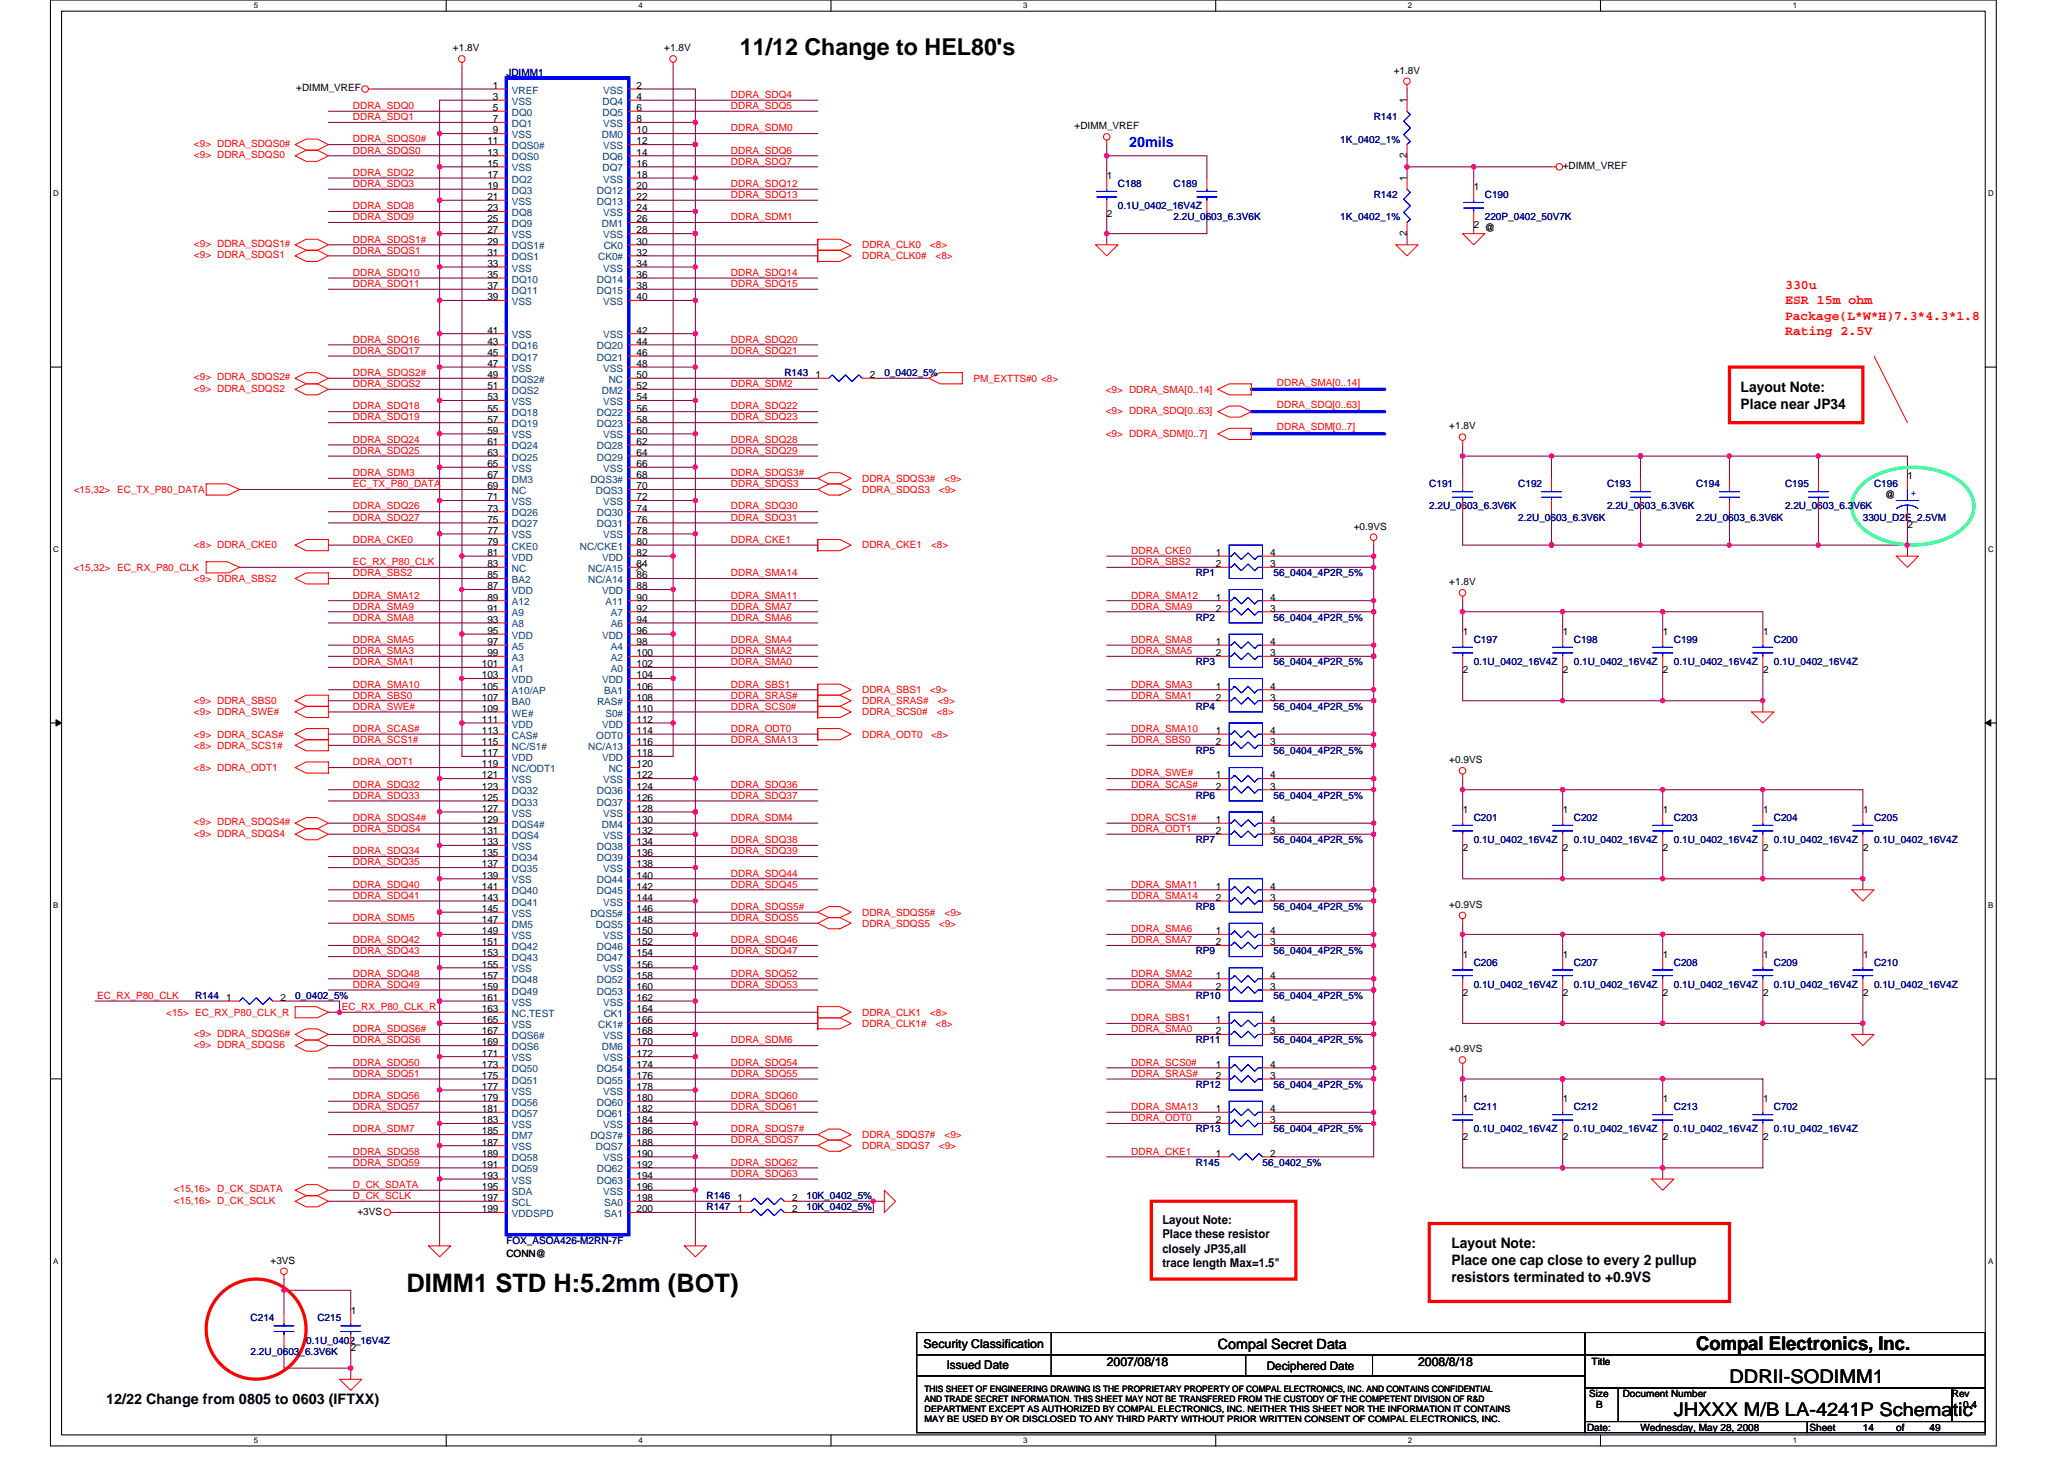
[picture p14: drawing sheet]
<svg xmlns="http://www.w3.org/2000/svg" width="297mm" height="210mm" viewBox="0 0 297 210" stroke-linecap="round" stroke-linejoin="round" font-family="sans-serif">
<defs><g id="words">
<text font-size="3.7" x="58.5" y="185.8">DIMM1 STD H:5.2mm (BOT)</text>
<text font-size="3.3" x="106.5" y="7.9">11/12 Change to HEL80's</text>
<g font-size="2.7">
<text x="244.1" y="194.2">Compal Electronics, Inc.</text>
<text x="240.9" y="203.8">JHXXX M/B LA-4241P Schematic</text>
<text x="248.9" y="198.9">DDRII-SODIMM1</text>
</g>
<text font-size="2.1" fill="#00f" x="162.5" y="21.1">20mils</text>
<g font-size="2.1">
<text x="250.5" y="56.3">Layout Note:</text>
<text x="250.5" y="58.8">Place near JP34</text>
<text x="208.9" y="179.6">Layout Note:</text>
<text x="208.9" y="182">Place one cap close to every 2 pullup</text>
<text x="208.9" y="184.5">resistors terminated to +0.9VS</text>
<text x="15.3" y="202">12/22 Change from 0805 to 0603 (IFTXX)</text>
</g>
<text font-size="2" x="175.3" y="194">Compal Secret Data</text>
<g font-size="1.9" fill="#f00">
<text x="256.9" y="41.6">330u</text>
<text x="256.9" y="43.8">ESR 15m ohm</text>
<text x="256.9" y="46">Package(L*W*H)7.3*4.3*1.8</text>
<text x="256.9" y="48.2">Rating 2.5V</text>
</g>
<g font-size="1.8">
<text x="167.3" y="176.1">Layout Note:</text>
<text x="167.3" y="178.2">Place these resistor</text>
<text x="167.3" y="180.3">closely JP35,all</text>
<text x="167.3" y="182.4">trace length Max=1.5&quot;</text>
<text x="132.9" y="193.9">Security Classification</text>
<text x="159.3" y="196.5">2007/08/18</text>
<text x="204.1" y="196.5">2008/8/18</text>
</g>
<g font-size="1.7">
<text x="136.2" y="196.9">Issued Date</text>
<text x="182.3" y="197.1">Deciphered Date</text>
</g>
<g font-size="1.4">
<text x="65.2" y="7.4">+1.8V</text>
<text x="95.6" y="7.4">+1.8V</text>
<text x="200.6" y="10.6">+1.8V</text>
<text x="42.6" y="13.1">+DIMM_VREF</text>
<text x="70.9" y="12.8">1</text>
<text x="70.9" y="14.4">3</text>
<text x="70.9" y="16">5</text>
<text x="70.9" y="17.6">7</text>
<text x="91.6" y="12.8">2</text>
<text x="91.6" y="17.6">8</text>
<text x="91.6" y="14.4">4</text>
<text x="91.6" y="16">6</text>
<text x="202.5" y="14.9" transform="rotate(-90 202.5 14.9)">1</text>
<text x="70.1" y="20.8">11</text>
<text x="70.1" y="22.4">13</text>
<text x="70.1" y="24">15</text>
<text x="70.9" y="19.2">9</text>
<text x="91.6" y="20.8">12</text>
<text x="91.6" y="22.4">14</text>
<text x="91.6" y="24">16</text>
<text x="91.6" y="19.2">10</text>
<text x="154.6" y="18.6">+DIMM_VREF</text>
<text x="202.5" y="22.7" transform="rotate(-90 202.5 22.7)">2</text>
<text x="70.1" y="25.6">17</text>
<text x="70.1" y="27.2">19</text>
<text x="70.1" y="28.8">21</text>
<text x="91.6" y="25.6">18</text>
<text x="91.6" y="27.2">20</text>
<text x="91.6" y="28.8">22</text>
<text x="159.3" y="25.8">1</text>
<text x="202.5" y="26.1" transform="rotate(-90 202.5 26.1)">1</text>
<text x="212.1" y="27.4">1</text>
<text x="224.9" y="24.3">+DIMM_VREF</text>
<text x="70.1" y="30.4">23</text>
<text x="70.1" y="32">25</text>
<text x="70.1" y="33.6">27</text>
<text x="70.1" y="35.2">29</text>
<text x="91.6" y="30.4">24</text>
<text x="91.6" y="33.6">28</text>
<text x="91.6" y="35.2">30</text>
<text x="91.6" y="32">26</text>
<text x="159.3" y="31.2">2</text>
<text x="202.5" y="33.9" transform="rotate(-90 202.5 33.9)">2</text>
<text x="212.1" y="32.8">2</text>
<text x="213.7" y="33.3">@</text>
<text x="70.1" y="36.8">31</text>
<text x="70.1" y="38.4">33</text>
<text x="70.1" y="40">35</text>
<text x="70.1" y="41.6">37</text>
<text x="91.6" y="36.8">32</text>
<text x="91.6" y="38.4">34</text>
<text x="91.6" y="40">36</text>
<text x="91.6" y="41.6">38</text>
<text x="70.1" y="43.2">39</text>
<text x="70.1" y="48">41</text>
<text x="91.6" y="43.2">40</text>
<text x="91.6" y="48">42</text>
<text x="70.1" y="49.6">43</text>
<text x="70.1" y="51.2">45</text>
<text x="70.1" y="52.8">47</text>
<text x="91.6" y="52.8">48</text>
<text x="91.6" y="49.6">44</text>
<text x="91.6" y="51.2">46</text>
<text x="70.1" y="54.4">49</text>
<text x="70.1" y="56">51</text>
<text x="70.1" y="57.6">53</text>
<text x="70.1" y="59.2">55</text>
<text x="91.6" y="57.6">54</text>
<text x="91.6" y="54.4">50</text>
<text x="91.6" y="56">52</text>
<text x="91.6" y="59.2">56</text>
<text x="117.3" y="54.4">1</text>
<text x="125.2" y="54.4">2</text>
<text x="70.1" y="60.8">57</text>
<text x="70.1" y="62.4">59</text>
<text x="70.1" y="64">61</text>
<text x="70.1" y="65.6">63</text>
<text x="91.6" y="62.4">60</text>
<text x="91.6" y="60.8">58</text>
<text x="91.6" y="64">62</text>
<text x="91.6" y="65.6">64</text>
<text x="208.6" y="61.8">+1.8V</text>
<text x="70.1" y="67.2">65</text>
<text x="70.1" y="68.8">67</text>
<text x="70.1" y="70.4">69</text>
<text x="70.1" y="72">71</text>
<text x="91.6" y="67.2">66</text>
<text x="91.6" y="72">72</text>
<text x="91.6" y="68.8">68</text>
<text x="91.6" y="70.4">70</text>
<text x="271.3" y="71.7">@</text>
<text x="274.5" y="69">1</text>
<text x="70.1" y="73.6">73</text>
<text x="70.1" y="75.2">75</text>
<text x="70.1" y="76.8">77</text>
<text x="91.6" y="76.8">78</text>
<text x="91.6" y="73.6">74</text>
<text x="91.6" y="75.2">76</text>
<text x="194.8" y="76.2">+0.9VS</text>
<text x="274.5" y="76">2</text>
<text x="70.1" y="78.4">79</text>
<text x="70.1" y="80">81</text>
<text x="70.1" y="81.6">83</text>
<text x="70.1" y="83.2">85</text>
<text x="91.6" y="80">82</text>
<text x="91.6" y="78.4">80</text>
<text x="91.6" y="81.6">84</text>
<text x="91.6" y="83.2">86</text>
<text x="175" y="80">1</text>
<text x="175" y="81.6">2</text>
<text x="182.8" y="80">4</text>
<text x="182.8" y="81.6">3</text>
<text x="70.1" y="84.8">87</text>
<text x="70.1" y="86.4">89</text>
<text x="70.1" y="88">91</text>
<text x="70.1" y="89.6">93</text>
<text x="91.6" y="84.8">88</text>
<text x="91.6" y="86.4">90</text>
<text x="91.6" y="88">92</text>
<text x="91.6" y="89.6">94</text>
<text x="175" y="86.4">1</text>
<text x="175" y="88">2</text>
<text x="182.8" y="86.4">4</text>
<text x="182.8" y="88">3</text>
<text x="208.6" y="84.2">+1.8V</text>
<text x="69.3" y="96">101</text>
<text x="70.1" y="91.2">95</text>
<text x="70.1" y="92.8">97</text>
<text x="70.1" y="94.4">99</text>
<text x="91.6" y="91.2">96</text>
<text x="91.6" y="92.8">98</text>
<text x="91.6" y="94.4">100</text>
<text x="91.6" y="96">102</text>
<text x="175" y="92.8">1</text>
<text x="175" y="94.4">2</text>
<text x="182.8" y="92.8">4</text>
<text x="182.8" y="94.4">3</text>
<text x="210.5" y="91.4">1</text>
<text x="224.9" y="91.4">1</text>
<text x="239.3" y="91.4">1</text>
<text x="253.7" y="91.4">1</text>
<text x="69.3" y="97.6">103</text>
<text x="69.3" y="99.2">105</text>
<text x="69.3" y="100.8">107</text>
<text x="91.6" y="97.6">104</text>
<text x="91.6" y="99.2">106</text>
<text x="91.6" y="100.8">108</text>
<text x="175" y="99.2">1</text>
<text x="175" y="100.8">2</text>
<text x="182.8" y="99.2">4</text>
<text x="182.8" y="100.8">3</text>
<text x="210.5" y="96.8">2</text>
<text x="224.9" y="96.8">2</text>
<text x="239.3" y="96.8">2</text>
<text x="253.7" y="96.8">2</text>
<text x="69.3" y="102.4">109</text>
<text x="69.3" y="104">111</text>
<text x="69.3" y="105.6">113</text>
<text x="69.3" y="107.2">115</text>
<text x="91.6" y="104">112</text>
<text x="91.6" y="102.4">110</text>
<text x="91.6" y="105.6">114</text>
<text x="91.6" y="107.2">116</text>
<text x="175" y="105.6">1</text>
<text x="175" y="107.2">2</text>
<text x="182.8" y="105.6">4</text>
<text x="182.8" y="107.2">3</text>
<text x="69.3" y="108.8">117</text>
<text x="69.3" y="110.4">119</text>
<text x="69.3" y="112">121</text>
<text x="69.3" y="113.6">123</text>
<text x="91.6" y="108.8">118</text>
<text x="91.6" y="112">122</text>
<text x="91.6" y="110.4">120</text>
<text x="91.6" y="113.6">124</text>
<text x="175" y="112">1</text>
<text x="175" y="113.6">2</text>
<text x="182.8" y="112">4</text>
<text x="182.8" y="113.6">3</text>
<text x="208.6" y="109.8">+0.9VS</text>
<text x="69.3" y="115.2">125</text>
<text x="69.3" y="116.8">127</text>
<text x="69.3" y="118.4">129</text>
<text x="69.3" y="120">131</text>
<text x="91.6" y="116.8">128</text>
<text x="91.6" y="120">132</text>
<text x="91.6" y="118.4">130</text>
<text x="91.6" y="115.2">126</text>
<text x="175" y="118.4">1</text>
<text x="175" y="120">2</text>
<text x="182.8" y="118.4">4</text>
<text x="182.8" y="120">3</text>
<text x="210.5" y="117">1</text>
<text x="224.9" y="117">1</text>
<text x="239.3" y="117">1</text>
<text x="253.7" y="117">1</text>
<text x="268.1" y="117">1</text>
<text x="69.3" y="121.6">133</text>
<text x="69.3" y="123.2">135</text>
<text x="69.3" y="124.8">137</text>
<text x="91.6" y="124.8">138</text>
<text x="91.6" y="121.6">134</text>
<text x="91.6" y="123.2">136</text>
<text x="210.5" y="122.4">2</text>
<text x="224.9" y="122.4">2</text>
<text x="239.3" y="122.4">2</text>
<text x="253.7" y="122.4">2</text>
<text x="268.1" y="122.4">2</text>
<text x="69.3" y="126.4">139</text>
<text x="69.3" y="128">141</text>
<text x="69.3" y="129.6">143</text>
<text x="69.3" y="131.2">145</text>
<text x="91.6" y="129.6">144</text>
<text x="91.6" y="131.2">146</text>
<text x="91.6" y="126.4">140</text>
<text x="91.6" y="128">142</text>
<text x="175" y="128">1</text>
<text x="175" y="129.6">2</text>
<text x="182.8" y="128">4</text>
<text x="182.8" y="129.6">3</text>
<text x="208.6" y="130.6">+0.9VS</text>
<text x="69.3" y="132.8">147</text>
<text x="69.3" y="134.4">149</text>
<text x="69.3" y="136">151</text>
<text x="69.3" y="137.6">153</text>
<text x="91.6" y="134.4">150</text>
<text x="91.6" y="132.8">148</text>
<text x="91.6" y="136">152</text>
<text x="91.6" y="137.6">154</text>
<text x="175" y="134.4">1</text>
<text x="175" y="136">2</text>
<text x="182.8" y="134.4">4</text>
<text x="182.8" y="136">3</text>
<text x="210.5" y="137.8">1</text>
<text x="224.9" y="137.8">1</text>
<text x="239.3" y="137.8">1</text>
<text x="253.7" y="137.8">1</text>
<text x="268.1" y="137.8">1</text>
<text x="32.6" y="144">1</text>
<text x="40.4" y="144">2</text>
<text x="69.3" y="139.2">155</text>
<text x="69.3" y="140.8">157</text>
<text x="69.3" y="142.4">159</text>
<text x="69.3" y="144">161</text>
<text x="91.6" y="139.2">156</text>
<text x="91.6" y="144">162</text>
<text x="91.6" y="140.8">158</text>
<text x="91.6" y="142.4">160</text>
<text x="175" y="140.8">1</text>
<text x="175" y="142.4">2</text>
<text x="182.8" y="140.8">4</text>
<text x="182.8" y="142.4">3</text>
<text x="210.5" y="143.2">2</text>
<text x="224.9" y="143.2">2</text>
<text x="239.3" y="143.2">2</text>
<text x="253.7" y="143.2">2</text>
<text x="268.1" y="143.2">2</text>
<text x="69.3" y="145.6">163</text>
<text x="69.3" y="147.2">165</text>
<text x="69.3" y="148.8">167</text>
<text x="91.6" y="147.2">166</text>
<text x="91.6" y="148.8">168</text>
<text x="91.6" y="145.6">164</text>
<text x="175" y="147.2">1</text>
<text x="175" y="148.8">2</text>
<text x="182.8" y="147.2">4</text>
<text x="182.8" y="148.8">3</text>
<text x="69.3" y="150.4">169</text>
<text x="69.3" y="152">171</text>
<text x="69.3" y="153.6">173</text>
<text x="69.3" y="155.2">175</text>
<text x="91.6" y="152">172</text>
<text x="91.6" y="150.4">170</text>
<text x="91.6" y="153.6">174</text>
<text x="91.6" y="155.2">176</text>
<text x="175" y="153.6">1</text>
<text x="175" y="155.2">2</text>
<text x="182.8" y="153.6">4</text>
<text x="182.8" y="155.2">3</text>
<text x="208.6" y="151.4">+0.9VS</text>
<text x="69.3" y="156.8">177</text>
<text x="69.3" y="158.4">179</text>
<text x="69.3" y="160">181</text>
<text x="69.3" y="161.6">183</text>
<text x="91.6" y="156.8">178</text>
<text x="91.6" y="161.6">184</text>
<text x="91.6" y="158.4">180</text>
<text x="91.6" y="160">182</text>
<text x="175" y="160">1</text>
<text x="175" y="161.6">2</text>
<text x="182.8" y="160">4</text>
<text x="182.8" y="161.6">3</text>
<text x="210.5" y="158.6">1</text>
<text x="224.9" y="158.6">1</text>
<text x="239.3" y="158.6">1</text>
<text x="253.7" y="158.6">1</text>
<text x="69.3" y="163.2">185</text>
<text x="69.3" y="164.8">187</text>
<text x="69.3" y="166.4">189</text>
<text x="69.3" y="168">191</text>
<text x="91.6" y="166.4">190</text>
<text x="91.6" y="163.2">186</text>
<text x="91.6" y="164.8">188</text>
<text x="91.6" y="168">192</text>
<text x="175" y="166.4">1</text>
<text x="182.8" y="166.4">2</text>
<text x="210.5" y="164">2</text>
<text x="224.9" y="164">2</text>
<text x="239.3" y="164">2</text>
<text x="253.7" y="164">2</text>
<text x="69.3" y="169.6">193</text>
<text x="69.3" y="171.2">195</text>
<text x="69.3" y="172.8">197</text>
<text x="91.6" y="172.8">198</text>
<text x="91.6" y="171.2">196</text>
<text x="91.6" y="169.6">194</text>
<text x="106.1" y="172.8">1</text>
<text x="114" y="172.8">2</text>
<text x="51.4" y="174.8">+3VS</text>
<text x="69.3" y="174.4">199</text>
<text x="91.6" y="174.4">200</text>
<text x="106.1" y="174.4">1</text>
<text x="114" y="174.4">2</text>
<text x="38.9" y="181.8">+3VS</text>
<text x="72.9" y="180.8">CONN@</text>
<text x="50.5" y="189">1</text>
<text x="50.5" y="194.4">2</text>
<text x="229.1" y="196.4">Title</text>
<text x="228.7" y="201">Size</text>
<text x="229.7" y="202.6">B</text>
<text x="233.5" y="201">Document Number</text>
<text x="280.9" y="201">Rev</text>
<text x="282.5" y="202.6">0.4</text>
<text x="228.4" y="205.8">Date:</text>
<text x="236.1" y="205.8">Wednesday, May 28, 2008</text>
<text x="260.4" y="205.8">Sheet</text>
<text x="268.1" y="205.8">14</text>
<text x="272.9" y="205.8">of</text>
<text x="277.7" y="205.8">49</text>
</g>
<g font-size="1.4" fill="#000080">
<text x="72.9" y="10.9">JDIMM1</text>
<text x="197.7" y="17.3">R141</text>
<text x="192.9" y="20.5">1K_0402_1%</text>
<text x="160.9" y="26.9">C188</text>
<text x="168.9" y="26.9">C189</text>
<text x="197.7" y="28.5">R142</text>
<text x="213.7" y="28.5">C190</text>
<text x="160.9" y="30.1">0.1U_0402_16V4Z</text>
<text x="168.9" y="31.7">2.2U_0603_6.3V6K</text>
<text x="192.9" y="31.7">1K_0402_1%</text>
<text x="213.7" y="31.7">220P_0402_50V7K</text>
<text x="112.9" y="54.1">R143</text>
<text x="127.3" y="54.1">0_0402_5%</text>
<text x="205.7" y="70.1">C191</text>
<text x="218.5" y="70.1">C192</text>
<text x="231.3" y="70.1">C193</text>
<text x="244.1" y="70.1">C194</text>
<text x="256.9" y="70.1">C195</text>
<text x="269.7" y="70.1">C196</text>
<text x="205.7" y="73.3">2.2U_0603_6.3V6K</text>
<text x="218.5" y="74.9">2.2U_0603_6.3V6K</text>
<text x="231.3" y="73.3">2.2U_0603_6.3V6K</text>
<text x="244.1" y="74.9">2.2U_0603_6.3V6K</text>
<text x="256.9" y="73.3">2.2U_0603_6.3V6K</text>
<text x="268.1" y="74.9">330U_D2E_2.5VM</text>
<text x="172.1" y="82.9">RP1</text>
<text x="183.3" y="82.9">56_0404_4P2R_5%</text>
<text x="172.1" y="89.3">RP2</text>
<text x="183.3" y="89.3">56_0404_4P2R_5%</text>
<text x="172.1" y="95.7">RP3</text>
<text x="183.3" y="95.7">56_0404_4P2R_5%</text>
<text x="212.1" y="92.5">C197</text>
<text x="212.1" y="95.7">0.1U_0402_16V4Z</text>
<text x="226.5" y="92.5">C198</text>
<text x="226.5" y="95.7">0.1U_0402_16V4Z</text>
<text x="240.9" y="92.5">C199</text>
<text x="240.9" y="95.7">0.1U_0402_16V4Z</text>
<text x="255.3" y="92.5">C200</text>
<text x="255.3" y="95.7">0.1U_0402_16V4Z</text>
<text x="172.1" y="102.1">RP4</text>
<text x="183.3" y="102.1">56_0404_4P2R_5%</text>
<text x="172.1" y="108.5">RP5</text>
<text x="183.3" y="108.5">56_0404_4P2R_5%</text>
<text x="172.1" y="114.9">RP6</text>
<text x="183.3" y="114.9">56_0404_4P2R_5%</text>
<text x="212.1" y="118.1">C201</text>
<text x="226.5" y="118.1">C202</text>
<text x="240.9" y="118.1">C203</text>
<text x="255.3" y="118.1">C204</text>
<text x="269.7" y="118.1">C205</text>
<text x="172.1" y="121.3">RP7</text>
<text x="183.3" y="121.3">56_0404_4P2R_5%</text>
<text x="212.1" y="121.3">0.1U_0402_16V4Z</text>
<text x="226.5" y="121.3">0.1U_0402_16V4Z</text>
<text x="240.9" y="121.3">0.1U_0402_16V4Z</text>
<text x="255.3" y="121.3">0.1U_0402_16V4Z</text>
<text x="269.7" y="121.3">0.1U_0402_16V4Z</text>
<text x="172.1" y="130.9">RP8</text>
<text x="183.3" y="130.9">56_0404_4P2R_5%</text>
<text x="172.1" y="137.3">RP9</text>
<text x="183.3" y="137.3">56_0404_4P2R_5%</text>
<text x="28.1" y="143.7">R144</text>
<text x="42.5" y="143.7">0_0402_5%</text>
<text x="172.1" y="143.7">RP10</text>
<text x="183.3" y="143.7">56_0404_4P2R_5%</text>
<text x="212.1" y="138.9">C206</text>
<text x="212.1" y="142.1">0.1U_0402_16V4Z</text>
<text x="226.5" y="138.9">C207</text>
<text x="226.5" y="142.1">0.1U_0402_16V4Z</text>
<text x="240.9" y="138.9">C208</text>
<text x="240.9" y="142.1">0.1U_0402_16V4Z</text>
<text x="255.3" y="138.9">C209</text>
<text x="255.3" y="142.1">0.1U_0402_16V4Z</text>
<text x="269.7" y="138.9">C210</text>
<text x="269.7" y="142.1">0.1U_0402_16V4Z</text>
<text x="172.1" y="150.1">RP11</text>
<text x="183.3" y="150.1">56_0404_4P2R_5%</text>
<text x="172.1" y="156.5">RP12</text>
<text x="183.3" y="156.5">56_0404_4P2R_5%</text>
<text x="212.1" y="159.7">C211</text>
<text x="226.5" y="159.7">C212</text>
<text x="240.9" y="159.7">C213</text>
<text x="255.3" y="159.7">C702</text>
<text x="172.1" y="167.7">R145</text>
<text x="172.1" y="162.9">RP13</text>
<text x="181.7" y="167.7">56_0402_5%</text>
<text x="183.3" y="162.9">56_0404_4P2R_5%</text>
<text x="212.1" y="162.9">0.1U_0402_16V4Z</text>
<text x="226.5" y="162.9">0.1U_0402_16V4Z</text>
<text x="240.9" y="162.9">0.1U_0402_16V4Z</text>
<text x="255.3" y="162.9">0.1U_0402_16V4Z</text>
<text x="101.7" y="172.5">R146</text>
<text x="116.1" y="172.5">10K_0402_5%</text>
<text x="72.9" y="178.9">FOX_ASOA426-M2RN-7F</text>
<text x="101.7" y="174.1">R147</text>
<text x="116.1" y="174.1">10K_0402_5%</text>
<text x="36.1" y="190.1">C214</text>
<text x="45.7" y="190.1">C215</text>
<text x="36.1" y="194.9">2.2U_0603_6.3V6K</text>
<text x="44.1" y="193.3">0.1U_0402_16V4Z</text>
</g>
<g font-size="1.4" fill="#f00">
<text x="50.8" y="15.7">DDRA_SDQ0</text>
<text x="50.8" y="17.3">DDRA_SDQ1</text>
<text x="105.2" y="14.1">DDRA_SDQ4</text>
<text x="105.2" y="15.7">DDRA_SDQ5</text>
<text x="27.9" y="21.1">&lt;9&gt; DDRA_SDQS0#</text>
<text x="27.9" y="22.7">&lt;9&gt; DDRA_SDQS0</text>
<text x="50.8" y="20.5">DDRA_SDQS0#</text>
<text x="50.8" y="22.1">DDRA_SDQS0</text>
<text x="105.2" y="18.9">DDRA_SDM0</text>
<text x="105.2" y="23.7">DDRA_SDQ7</text>
<text x="105.2" y="22.1">DDRA_SDQ6</text>
<text x="50.8" y="26.9">DDRA_SDQ3</text>
<text x="50.8" y="25.3">DDRA_SDQ2</text>
<text x="105.2" y="26.9">DDRA_SDQ12</text>
<text x="105.2" y="28.5">DDRA_SDQ13</text>
<text x="27.9" y="35.5">&lt;9&gt; DDRA_SDQS1#</text>
<text x="50.8" y="30.1">DDRA_SDQ8</text>
<text x="50.8" y="31.7">DDRA_SDQ9</text>
<text x="50.8" y="34.9">DDRA_SDQS1#</text>
<text x="105.2" y="31.7">DDRA_SDM1</text>
<text x="124.1" y="35.7">DDRA_CLK0</text>
<text x="133.8" y="35.7">&lt;8&gt;</text>
<text x="27.9" y="37.1">&lt;9&gt; DDRA_SDQS1</text>
<text x="50.8" y="36.5">DDRA_SDQS1</text>
<text x="50.8" y="39.7">DDRA_SDQ10</text>
<text x="50.8" y="41.3">DDRA_SDQ11</text>
<text x="105.2" y="41.3">DDRA_SDQ15</text>
<text x="105.2" y="39.7">DDRA_SDQ14</text>
<text x="124.1" y="37.3">DDRA_CLK0#</text>
<text x="134.6" y="37.3">&lt;8&gt;</text>
<text x="50.8" y="49.3">DDRA_SDQ16</text>
<text x="50.8" y="50.9">DDRA_SDQ17</text>
<text x="105.2" y="50.9">DDRA_SDQ21</text>
<text x="105.2" y="49.3">DDRA_SDQ20</text>
<text x="27.9" y="54.7">&lt;9&gt; DDRA_SDQS2#</text>
<text x="27.9" y="56.3">&lt;9&gt; DDRA_SDQS2</text>
<text x="50.8" y="54.1">DDRA_SDQS2#</text>
<text x="50.8" y="58.9">DDRA_SDQ18</text>
<text x="50.8" y="55.7">DDRA_SDQS2</text>
<text x="105.2" y="55.7">DDRA_SDM2</text>
<text x="105.2" y="58.9">DDRA_SDQ22</text>
<text x="140.1" y="54.9">PM_EXTTS#0 &lt;8&gt;</text>
<text x="159.1" y="56.5">&lt;9&gt; DDRA_SMA[0..14]</text>
<text x="159.1" y="59.5">&lt;9&gt; DDRA_SDQ[0..63]</text>
<text x="183.8" y="55.5">DDRA_SMA[0..14]</text>
<text x="183.8" y="58.7">DDRA_SDQ[0..63]</text>
<text x="50.8" y="60.5">DDRA_SDQ19</text>
<text x="50.8" y="65.3">DDRA_SDQ25</text>
<text x="50.8" y="63.7">DDRA_SDQ24</text>
<text x="105.2" y="65.3">DDRA_SDQ29</text>
<text x="105.2" y="63.7">DDRA_SDQ28</text>
<text x="105.2" y="60.5">DDRA_SDQ23</text>
<text x="159.1" y="62.9">&lt;9&gt; DDRA_SDM[0..7]</text>
<text x="183.8" y="61.9">DDRA_SDM[0..7]</text>
<text x="10.6" y="70.9">&lt;15,32&gt; EC_TX_P80_DATA</text>
<text x="50.8" y="70.1">EC_TX_P80_DATA</text>
<text x="50.8" y="68.5">DDRA_SDM3</text>
<text x="105.2" y="68.5">DDRA_SDQS3#</text>
<text x="105.2" y="70.1">DDRA_SDQS3</text>
<text x="124.1" y="69.3">DDRA_SDQS3#</text>
<text x="124.1" y="70.9">DDRA_SDQS3</text>
<text x="135.1" y="70.9">&lt;9&gt;</text>
<text x="135.9" y="69.3">&lt;9&gt;</text>
<text x="50.8" y="74.9">DDRA_SDQ27</text>
<text x="50.8" y="73.3">DDRA_SDQ26</text>
<text x="105.2" y="74.9">DDRA_SDQ31</text>
<text x="105.2" y="73.3">DDRA_SDQ30</text>
<text x="10.6" y="82.1">&lt;15,32&gt; EC_RX_P80_CLK</text>
<text x="27.9" y="78.9">&lt;8&gt; DDRA_CKE0</text>
<text x="27.9" y="83.7">&lt;9&gt; DDRA_SBS2</text>
<text x="50.8" y="81.3">EC_RX_P80_CLK</text>
<text x="50.8" y="82.9">DDRA_SBS2</text>
<text x="50.8" y="78.1">DDRA_CKE0</text>
<text x="105.2" y="82.9">DDRA_SMA14</text>
<text x="105.2" y="78.1">DDRA_CKE1</text>
<text x="124.1" y="78.9">DDRA_CKE1</text>
<text x="134" y="78.9">&lt;8&gt;</text>
<text x="162.8" y="79.7">DDRA_CKE0</text>
<text x="162.8" y="81.3">DDRA_SBS2</text>
<text x="50.8" y="86.1">DDRA_SMA12</text>
<text x="50.8" y="89.3">DDRA_SMA8</text>
<text x="50.8" y="87.7">DDRA_SMA9</text>
<text x="105.2" y="89.3">DDRA_SMA6</text>
<text x="105.2" y="86.1">DDRA_SMA11</text>
<text x="105.2" y="87.7">DDRA_SMA7</text>
<text x="162.8" y="86.1">DDRA_SMA12</text>
<text x="162.8" y="87.7">DDRA_SMA9</text>
<text x="50.8" y="94.1">DDRA_SMA3</text>
<text x="50.8" y="92.5">DDRA_SMA5</text>
<text x="50.8" y="95.7">DDRA_SMA1</text>
<text x="105.2" y="95.7">DDRA_SMA0</text>
<text x="105.2" y="92.5">DDRA_SMA4</text>
<text x="105.2" y="94.1">DDRA_SMA2</text>
<text x="162.8" y="92.5">DDRA_SMA8</text>
<text x="162.8" y="94.1">DDRA_SMA5</text>
<text x="27.9" y="101.3">&lt;9&gt; DDRA_SBS0</text>
<text x="50.8" y="98.9">DDRA_SMA10</text>
<text x="50.8" y="100.5">DDRA_SBS0</text>
<text x="105.2" y="100.5">DDRA_SRAS#</text>
<text x="105.2" y="98.9">DDRA_SBS1</text>
<text x="124.1" y="99.7">DDRA_SBS1</text>
<text x="124.1" y="101.3">DDRA_SRAS#</text>
<text x="133.8" y="99.7">&lt;9&gt;</text>
<text x="135" y="101.3">&lt;9&gt;</text>
<text x="162.8" y="98.9">DDRA_SMA3</text>
<text x="162.8" y="100.5">DDRA_SMA1</text>
<text x="27.9" y="106.1">&lt;9&gt; DDRA_SCAS#</text>
<text x="27.9" y="107.7">&lt;8&gt; DDRA_SCS1#</text>
<text x="27.9" y="102.9">&lt;9&gt; DDRA_SWE#</text>
<text x="50.8" y="106.9">DDRA_SCS1#</text>
<text x="50.8" y="102.1">DDRA_SWE#</text>
<text x="50.8" y="105.3">DDRA_SCAS#</text>
<text x="105.2" y="102.1">DDRA_SCS0#</text>
<text x="105.2" y="105.3">DDRA_ODT0</text>
<text x="105.2" y="106.9">DDRA_SMA13</text>
<text x="124.1" y="102.9">DDRA_SCS0#</text>
<text x="124.1" y="106.1">DDRA_ODT0</text>
<text x="134" y="106.1">&lt;8&gt;</text>
<text x="134.8" y="102.9">&lt;8&gt;</text>
<text x="162.8" y="105.3">DDRA_SMA10</text>
<text x="162.8" y="106.9">DDRA_SBS0</text>
<text x="27.9" y="110.9">&lt;8&gt; DDRA_ODT1</text>
<text x="50.8" y="113.3">DDRA_SDQ32</text>
<text x="50.8" y="110.1">DDRA_ODT1</text>
<text x="105.2" y="113.3">DDRA_SDQ36</text>
<text x="162.8" y="111.7">DDRA_SWE#</text>
<text x="162.8" y="113.3">DDRA_SCAS#</text>
<text x="27.9" y="118.7">&lt;9&gt; DDRA_SDQS4#</text>
<text x="50.8" y="119.7">DDRA_SDQS4</text>
<text x="50.8" y="114.9">DDRA_SDQ33</text>
<text x="50.8" y="118.1">DDRA_SDQS4#</text>
<text x="105.2" y="118.1">DDRA_SDM4</text>
<text x="105.2" y="114.9">DDRA_SDQ37</text>
<text x="162.8" y="118.1">DDRA_SCS1#</text>
<text x="162.8" y="119.7">DDRA_ODT1</text>
<text x="27.9" y="120.4">&lt;9&gt; DDRA_SDQS4</text>
<text x="50.8" y="124.5">DDRA_SDQ35</text>
<text x="50.8" y="122.9">DDRA_SDQ34</text>
<text x="105.2" y="122.9">DDRA_SDQ39</text>
<text x="105.2" y="121.3">DDRA_SDQ38</text>
<text x="50.8" y="127.7">DDRA_SDQ40</text>
<text x="50.8" y="129.3">DDRA_SDQ41</text>
<text x="105.2" y="127.7">DDRA_SDQ45</text>
<text x="105.2" y="130.9">DDRA_SDQS5#</text>
<text x="105.2" y="126.1">DDRA_SDQ44</text>
<text x="124.1" y="131.7">DDRA_SDQS5#</text>
<text x="135.9" y="131.7">&lt;9&gt;</text>
<text x="162.8" y="127.7">DDRA_SMA11</text>
<text x="162.8" y="129.3">DDRA_SMA14</text>
<text x="50.8" y="132.5">DDRA_SDM5</text>
<text x="50.8" y="137.3">DDRA_SDQ43</text>
<text x="50.8" y="135.7">DDRA_SDQ42</text>
<text x="105.2" y="132.5">DDRA_SDQS5</text>
<text x="105.2" y="135.7">DDRA_SDQ46</text>
<text x="105.2" y="137.3">DDRA_SDQ47</text>
<text x="124.1" y="133.3">DDRA_SDQS5</text>
<text x="135.1" y="133.3">&lt;9&gt;</text>
<text x="162.8" y="134.1">DDRA_SMA6</text>
<text x="162.8" y="135.7">DDRA_SMA7</text>
<text x="14" y="143.7">EC_RX_P80_CLK</text>
<text x="50.8" y="140.5">DDRA_SDQ48</text>
<text x="50.8" y="142.1">DDRA_SDQ49</text>
<text x="105.2" y="142.1">DDRA_SDQ53</text>
<text x="105.2" y="140.5">DDRA_SDQ52</text>
<text x="162.8" y="140.5">DDRA_SMA2</text>
<text x="162.8" y="142.1">DDRA_SMA4</text>
<text x="23.9" y="146.1">&lt;15&gt; EC_RX_P80_CLK_R</text>
<text x="27.9" y="149.2">&lt;9&gt; DDRA_SDQS6#</text>
<text x="49.2" y="145.3">EC_RX_P80_CLK_R</text>
<text x="50.8" y="148.5">DDRA_SDQS6#</text>
<text x="124.1" y="146.1">DDRA_CLK1</text>
<text x="124.1" y="147.7">DDRA_CLK1#</text>
<text x="133.8" y="146.1">&lt;8&gt;</text>
<text x="134.6" y="147.7">&lt;8&gt;</text>
<text x="162.8" y="146.9">DDRA_SBS1</text>
<text x="162.8" y="148.5">DDRA_SMA0</text>
<text x="27.9" y="150.7">&lt;9&gt; DDRA_SDQS6</text>
<text x="50.8" y="150.1">DDRA_SDQS6</text>
<text x="50.8" y="154.9">DDRA_SDQ51</text>
<text x="50.8" y="153.3">DDRA_SDQ50</text>
<text x="105.2" y="154.9">DDRA_SDQ55</text>
<text x="105.2" y="150.1">DDRA_SDM6</text>
<text x="105.2" y="153.3">DDRA_SDQ54</text>
<text x="162.8" y="153.3">DDRA_SCS0#</text>
<text x="162.8" y="154.9">DDRA_SRAS#</text>
<text x="50.8" y="158.1">DDRA_SDQ56</text>
<text x="50.8" y="159.7">DDRA_SDQ57</text>
<text x="105.2" y="159.7">DDRA_SDQ61</text>
<text x="105.2" y="158.1">DDRA_SDQ60</text>
<text x="162.8" y="159.7">DDRA_SMA13</text>
<text x="162.8" y="161.3">DDRA_ODT0</text>
<text x="50.8" y="162.9">DDRA_SDM7</text>
<text x="50.8" y="166.1">DDRA_SDQ58</text>
<text x="50.8" y="167.7">DDRA_SDQ59</text>
<text x="105.2" y="167.7">DDRA_SDQ62</text>
<text x="105.2" y="164.5">DDRA_SDQS7</text>
<text x="105.2" y="162.9">DDRA_SDQS7#</text>
<text x="124.1" y="163.7">DDRA_SDQS7#</text>
<text x="124.1" y="165.3">DDRA_SDQS7</text>
<text x="135.1" y="165.3">&lt;9&gt;</text>
<text x="135.9" y="163.7">&lt;9&gt;</text>
<text x="162.8" y="166.1">DDRA_CKE1</text>
<text x="25" y="171.6">&lt;15,16&gt; D_CK_SDATA</text>
<text x="25" y="173.2">&lt;15,16&gt; D_CK_SCLK</text>
<text x="50.8" y="170.9">D_CK_SDATA</text>
<text x="50.8" y="172.5">D_CK_SCLK</text>
<text x="105.2" y="169.3">DDRA_SDQ63</text>
</g>
<g font-size="1.4" fill="#004080">
<text x="73.7" y="13.5">VREF</text>
<text x="73.7" y="15.1">VSS</text>
<text x="73.7" y="16.7">DQ0</text>
<text x="86.7" y="15.1">DQ4</text>
<text x="86.7" y="16.7">DQ5</text>
<text x="86.8" y="13.5">VSS</text>
<text x="73.7" y="18.3">DQ1</text>
<text x="73.7" y="19.9">VSS</text>
<text x="73.7" y="21.5">DQS0#</text>
<text x="73.7" y="23.1">DQS0</text>
<text x="86.6" y="19.9">DM0</text>
<text x="86.7" y="23.1">DQ6</text>
<text x="86.8" y="18.3">VSS</text>
<text x="86.8" y="21.5">VSS</text>
<text x="73.7" y="24.7">VSS</text>
<text x="73.7" y="26.3">DQ2</text>
<text x="73.7" y="27.9">DQ3</text>
<text x="73.7" y="29.5">VSS</text>
<text x="85.9" y="27.9">DQ12</text>
<text x="85.9" y="29.5">DQ13</text>
<text x="86.7" y="24.7">DQ7</text>
<text x="86.8" y="26.3">VSS</text>
<text x="73.7" y="31.1">DQ8</text>
<text x="73.7" y="32.7">DQ9</text>
<text x="73.7" y="34.3">VSS</text>
<text x="73.7" y="35.9">DQS1#</text>
<text x="86.6" y="32.7">DM1</text>
<text x="86.8" y="31.1">VSS</text>
<text x="86.8" y="34.3">VSS</text>
<text x="86.9" y="35.9">CK0</text>
<text x="73.7" y="37.5">DQS1</text>
<text x="73.7" y="39.1">VSS</text>
<text x="73.7" y="40.7">DQ10</text>
<text x="85.9" y="40.7">DQ14</text>
<text x="86.1" y="37.5">CK0#</text>
<text x="86.8" y="39.1">VSS</text>
<text x="73.7" y="42.3">DQ11</text>
<text x="73.7" y="43.9">VSS</text>
<text x="85.9" y="42.3">DQ15</text>
<text x="86.8" y="43.9">VSS</text>
<text x="73.7" y="48.7">VSS</text>
<text x="73.7" y="50.3">DQ16</text>
<text x="73.7" y="51.9">DQ17</text>
<text x="73.7" y="53.5">VSS</text>
<text x="85.9" y="50.3">DQ20</text>
<text x="85.9" y="51.9">DQ21</text>
<text x="86.8" y="48.7">VSS</text>
<text x="86.8" y="53.5">VSS</text>
<text x="73.7" y="55.1">DQS2#</text>
<text x="73.7" y="56.7">DQS2</text>
<text x="73.7" y="58.3">VSS</text>
<text x="73.7" y="59.9">DQ18</text>
<text x="85.9" y="59.9">DQ22</text>
<text x="86.6" y="56.7">DM2</text>
<text x="86.8" y="58.3">VSS</text>
<text x="87.6" y="55.1">NC</text>
<text x="73.7" y="61.5">DQ19</text>
<text x="73.7" y="63.1">VSS</text>
<text x="73.7" y="64.7">DQ24</text>
<text x="85.9" y="61.5">DQ23</text>
<text x="85.9" y="64.7">DQ28</text>
<text x="86.8" y="63.1">VSS</text>
<text x="73.7" y="66.3">DQ25</text>
<text x="73.7" y="67.9">VSS</text>
<text x="73.7" y="69.5">DM3</text>
<text x="73.7" y="71.1">NC</text>
<text x="85" y="69.5">DQS3#</text>
<text x="85.8" y="71.1">DQS3</text>
<text x="85.9" y="66.3">DQ29</text>
<text x="86.8" y="67.9">VSS</text>
<text x="73.7" y="72.7">VSS</text>
<text x="73.7" y="74.3">DQ26</text>
<text x="73.7" y="75.9">DQ27</text>
<text x="73.7" y="77.5">VSS</text>
<text x="85.9" y="74.3">DQ30</text>
<text x="85.9" y="75.9">DQ31</text>
<text x="86.8" y="72.7">VSS</text>
<text x="86.8" y="77.5">VSS</text>
<text x="73.7" y="79.1">CKE0</text>
<text x="73.7" y="80.7">VDD</text>
<text x="73.7" y="82.3">NC</text>
<text x="73.7" y="83.9">BA2</text>
<text x="83.5" y="79.1">NC/CKE1</text>
<text x="84.6" y="82.3">NC/A15</text>
<text x="84.6" y="83.9">NC/A14</text>
<text x="86.7" y="80.7">VDD</text>
<text x="73.7" y="85.5">VDD</text>
<text x="73.7" y="87.1">A12</text>
<text x="73.7" y="88.7">A9</text>
<text x="86.7" y="85.5">VDD</text>
<text x="87.1" y="87.1">A11</text>
<text x="87.9" y="88.7">A7</text>
<text x="73.7" y="90.3">A8</text>
<text x="73.7" y="91.9">VDD</text>
<text x="73.7" y="93.5">A5</text>
<text x="73.7" y="95.1">A3</text>
<text x="86.7" y="91.9">VDD</text>
<text x="87.9" y="90.3">A6</text>
<text x="87.9" y="93.5">A4</text>
<text x="87.9" y="95.1">A2</text>
<text x="73.7" y="96.7">A1</text>
<text x="73.7" y="98.3">VDD</text>
<text x="73.7" y="99.9">A10/AP</text>
<text x="73.7" y="101.5">BA0</text>
<text x="85.9" y="101.5">RAS#</text>
<text x="86.7" y="98.3">VDD</text>
<text x="87" y="99.9">BA1</text>
<text x="87.9" y="96.7">A0</text>
<text x="73.7" y="103.1">WE#</text>
<text x="73.7" y="104.7">VDD</text>
<text x="73.7" y="106.3">CAS#</text>
<text x="73.7" y="107.9">NC/S1#</text>
<text x="84.6" y="107.9">NC/A13</text>
<text x="85.8" y="106.3">ODT0</text>
<text x="86.7" y="104.7">VDD</text>
<text x="87.1" y="103.1">S0#</text>
<text x="73.7" y="109.5">VDD</text>
<text x="73.7" y="111.1">NC/ODT1</text>
<text x="73.7" y="112.7">VSS</text>
<text x="86.7" y="109.5">VDD</text>
<text x="86.8" y="112.7">VSS</text>
<text x="87.6" y="111.1">NC</text>
<text x="73.7" y="114.3">DQ32</text>
<text x="73.7" y="115.9">DQ33</text>
<text x="73.7" y="117.5">VSS</text>
<text x="73.7" y="119.1">DQS4#</text>
<text x="85.9" y="114.3">DQ36</text>
<text x="85.9" y="115.9">DQ37</text>
<text x="86.6" y="119.1">DM4</text>
<text x="86.8" y="117.5">VSS</text>
<text x="73.7" y="120.7">DQS4</text>
<text x="73.7" y="122.3">VSS</text>
<text x="73.7" y="123.9">DQ34</text>
<text x="73.7" y="125.5">DQ35</text>
<text x="85.9" y="122.3">DQ38</text>
<text x="85.9" y="123.9">DQ39</text>
<text x="86.8" y="120.7">VSS</text>
<text x="86.8" y="125.5">VSS</text>
<text x="73.7" y="127.1">VSS</text>
<text x="73.7" y="128.7">DQ40</text>
<text x="73.7" y="130.3">DQ41</text>
<text x="73.7" y="131.9">VSS</text>
<text x="85" y="131.9">DQS5#</text>
<text x="85.9" y="127.1">DQ44</text>
<text x="85.9" y="128.7">DQ45</text>
<text x="86.8" y="130.3">VSS</text>
<text x="73.7" y="133.5">DM5</text>
<text x="73.7" y="135.1">VSS</text>
<text x="73.7" y="136.7">DQ42</text>
<text x="85.8" y="133.5">DQS5</text>
<text x="85.9" y="136.7">DQ46</text>
<text x="86.8" y="135.1">VSS</text>
<text x="73.7" y="138.3">DQ43</text>
<text x="73.7" y="139.9">VSS</text>
<text x="73.7" y="141.5">DQ48</text>
<text x="73.7" y="143.1">DQ49</text>
<text x="85.9" y="138.3">DQ47</text>
<text x="85.9" y="141.5">DQ52</text>
<text x="85.9" y="143.1">DQ53</text>
<text x="86.8" y="139.9">VSS</text>
<text x="73.7" y="144.7">VSS</text>
<text x="73.7" y="146.3">NC,TEST</text>
<text x="73.7" y="147.9">VSS</text>
<text x="73.7" y="149.5">DQS6#</text>
<text x="86.1" y="147.9">CK1#</text>
<text x="86.8" y="144.7">VSS</text>
<text x="86.8" y="149.5">VSS</text>
<text x="86.9" y="146.3">CK1</text>
<text x="73.7" y="151.1">DQS6</text>
<text x="73.7" y="152.7">VSS</text>
<text x="73.7" y="154.3">DQ50</text>
<text x="73.7" y="155.9">DQ51</text>
<text x="85.9" y="154.3">DQ54</text>
<text x="85.9" y="155.9">DQ55</text>
<text x="86.6" y="151.1">DM6</text>
<text x="86.8" y="152.7">VSS</text>
<text x="73.7" y="157.5">VSS</text>
<text x="73.7" y="159.1">DQ56</text>
<text x="73.7" y="160.7">DQ57</text>
<text x="85.9" y="159.1">DQ60</text>
<text x="85.9" y="160.7">DQ61</text>
<text x="86.8" y="157.5">VSS</text>
<text x="73.7" y="162.3">VSS</text>
<text x="73.7" y="163.9">DM7</text>
<text x="73.7" y="165.5">VSS</text>
<text x="73.7" y="167.1">DQ58</text>
<text x="85" y="163.9">DQS7#</text>
<text x="85.8" y="165.5">DQS7</text>
<text x="86.8" y="162.3">VSS</text>
<text x="86.8" y="167.1">VSS</text>
<text x="73.7" y="168.7">DQ59</text>
<text x="73.7" y="170.3">VSS</text>
<text x="73.7" y="171.9">SDA</text>
<text x="73.7" y="173.5">SCL</text>
<text x="85.9" y="168.7">DQ62</text>
<text x="85.9" y="170.3">DQ63</text>
<text x="86.8" y="171.9">VSS</text>
<text x="87" y="173.5">SA0</text>
<text x="73.7" y="175.1">VDDSPD</text>
<text x="87" y="175.1">SA1</text>
</g>
<text font-size="1.4" fill="#00f" x="275" y="71.4">+</text>
<g font-size="1.3">
<text x="133.1" y="200.2">THIS SHEET OF ENGINEERING DRAWING IS THE PROPRIETARY PROPERTY OF COMPAL ELECTRONICS, INC. AND CONTAINS CONFIDENTIAL</text>
<text x="133.1" y="201.7">AND TRADE SECRET INFORMATION. THIS SHEET MAY NOT BE TRANSFERED FROM THE CUSTODY OF THE COMPETENT DIVISION OF R&amp;D</text>
<text x="133.1" y="203.1">DEPARTMENT EXCEPT AS AUTHORIZED BY COMPAL ELECTRONICS, INC. NEITHER THIS SHEET NOR THE INFORMATION IT CONTAINS</text>
<text x="133.1" y="204.6">MAY BE USED BY OR DISCLOSED TO ANY THIRD PARTY WITHOUT PRIOR WRITTEN CONSENT OF COMPAL ELECTRONICS, INC.</text>
</g>
<g font-size="1.1">
<text x="36.5" y="1.2">5</text>
<text x="91.9" y="1.2">4</text>
<text x="147.3" y="1.2">3</text>
<text x="202.6" y="1.2">2</text>
<text x="258" y="1.2">1</text>
<text x="7.7" y="28.2">D</text>
<text x="286.1" y="28.2">D</text>
<text x="7.7" y="79.4">C</text>
<text x="286.1" y="79.4">C</text>
<text x="7.7" y="130.6">B</text>
<text x="286.1" y="130.6">B</text>
<text x="7.7" y="181.8">A</text>
<text x="286.1" y="181.8">A</text>
<text x="36.5" y="207.6">5</text>
<text x="91.9" y="207.6">4</text>
<text x="147.3" y="207.6">3</text>
<text x="202.6" y="207.6">2</text>
<text x="258" y="207.6">1</text>
</g>
</g></defs>
<path d="M7.3 0h280v208h-280zM8.9 1.6h276.8v204.8h-276.8z" fill="none" stroke="#000" stroke-width=".15"/>
<g fill="#fff">
<path d="M36.5 .2h.6v1.2h-.6z"/>
<path d="M36.5 206.6h.6v1.3h-.6z"/>
</g>
<path d="M64.2 0v1.6M64.2 206.4v1.6" fill="none" stroke="#000" stroke-width=".15"/>
<g fill="#fff">
<path d="M91.9 .2h.6v1.2h-.6z"/>
<path d="M91.9 206.6h.6v1.3h-.6z"/>
</g>
<path d="M119.6 0v1.6M119.6 206.4v1.6" fill="none" stroke="#000" stroke-width=".15"/>
<g fill="#fff">
<path d="M147.3 .2h.6v1.2h-.6z"/>
<path d="M147.3 206.6h.6v1.3h-.6z"/>
</g>
<path d="M175 0v1.6M175 206.4v1.6" fill="none" stroke="#000" stroke-width=".15"/>
<g fill="#fff">
<path d="M202.6 .2h.6v1.2h-.6z"/>
<path d="M202.6 206.6h.6v1.3h-.6z"/>
</g>
<path d="M230.3 0v1.6M230.3 206.4v1.6" fill="none" stroke="#000" stroke-width=".15"/>
<g fill="#fff">
<path d="M258 .2h.6v1.2h-.6z"/>
<path d="M258 206.6h.6v1.3h-.6z"/>
<path d="M7.7 27.2h.8v1.3h-.8z"/>
<path d="M286.1 27.2h.8v1.3h-.8z"/>
<path d="M7.7 78.4h.8v1.3h-.8z"/>
<path d="M286.1 78.4h.8v1.3h-.8z"/>
</g>
<path d="M7.3 52.8h1.6M285.7 52.8h1.6" fill="none" stroke="#000" stroke-width=".15"/>
<g fill="#fff">
<path d="M7.7 129.6h.7v1.3h-.7z"/>
<path d="M286.1 129.6h.7v1.3h-.7z"/>
</g>
<path d="M7.3 104h1.6M285.7 104h1.6" fill="none" stroke="#000" stroke-width=".15"/>
<path d="M8.1 103.5l.8 .5-.8 .5zM285.7 104l.8-.5v1z" fill="#000" stroke="#000" stroke-width=".14"/>
<g fill="#fff">
<path d="M7.7 180.8h.7v1.3h-.7z"/>
<path d="M286.1 180.8h.7v1.3h-.7z"/>
</g>
<g fill="none" stroke="#000" stroke-width=".15">
<path d="M7.3 155.2h1.6M285.7 155.2h1.6M131.9 191.7h96.2v3.2h-96.2zM131.9 194.9h96.2v3.1h-96.2zM131.9 198h96.2v8.1h-96.2zM151.3 191.7v6.3M179.3 194.9v3.1M197.5 194.9v3.1M228.1 191.7h57.6v3.2h-57.6zM228.1 194.9h57.6v4.8h-57.6zM228.1 199.7h4.8v4.8h-4.8zM232.9 199.7h48v4.8h-48z"/>
<path d="M280.9 199.7h4.8v4.8h-4.8zM228.1 204.5h32v1.6h-32zM260.1 204.5h25.6v1.6h-25.6z"/>
</g>
<g fill="none" stroke="#800040" stroke-width=".15">
<path d="M47.3 16h24M47.3 17.6h24M53.7 12.8h17.6M63.3 19.2h8M66.5 9.6v99.2h4.8M71.3 14.4h-8v164.8M92.1 12.8h8v166.4M92.1 14.4h25.6M92.1 16h25.6M92.1 19.2h25.6M92.1 17.6h8M96.9 9.6v99.2h-4.8"/>
<path d="M202.5 12.8v1.6M47.3 30.4h24M47.3 27.2h24M47.3 20.8h24M47.3 22.4h24M47.3 36.8h24M47.3 32h24M47.3 25.6h24M47.3 35.2h24M63.3 24h8M63.3 33.6h8M63.3 28.8h8"/>
<path d="M63.3 38.4h8M92.1 24h25.6M92.1 30.4h8M92.1 27.2h25.6M92.1 33.6h8M92.1 20.8h8M92.1 22.4h25.6M92.1 36.8h25.6M92.1 32h25.6M92.1 25.6h8M92.1 28.8h25.6M92.1 38.4h8"/>
<path d="M92.1 35.2h25.6M159.3 22.4h14.4v3.2M159.3 20.8v4.8M159.3 30.4v4.8M173.7 30.4v3.2h-14.4M202.5 24h9.6v3.2M202.5 22.4v3.2M202.5 33.6v1.6M212.1 32v1.6M212.1 24h11.2M47.3 54.4h24M47.3 51.2h24"/>
<path d="M47.3 41.6h24M47.3 40h24M47.3 56h24M47.3 49.6h24M47.3 59.2h24M63.3 57.6h8M63.3 43.2h8M63.3 52.8h8M63.3 48h8M92.1 54.4h25.6M92.1 57.6h8M92.1 43.2h8"/>
<path d="M92.1 51.2h25.6M92.1 41.6h25.6M92.1 40h25.6M92.1 56h25.6M92.1 52.8h8M92.1 48h8M92.1 49.6h25.6M92.1 59.2h25.6M125.7 54.4h8M34.5 70.4h36.8M47.3 78.4h24M47.3 65.6h24"/>
<path d="M47.3 60.8h24M47.3 75.2h24M47.3 64h24M47.3 73.6h24M47.3 68.8h24M63.3 67.2h8M63.3 72h8M63.3 76.8h8M63.3 62.4h8M92.1 78.4h25.6M92.1 67.2h8M92.1 65.6h25.6"/>
<path d="M92.1 60.8h25.6M92.1 72h8M92.1 76.8h8M92.1 75.2h25.6M92.1 64h25.6M92.1 73.6h25.6M92.1 68.8h25.6M92.1 62.4h8M92.1 70.4h25.6M197.7 78.4v88h-14.4M210.5 64v4.8M210.5 73.6v4.8h64"/>
<path d="M210.5 65.6h51.2M223.3 65.6v3.2M223.3 73.6v4.8M236.1 65.6v3.2M236.1 73.6v4.8M248.9 65.6v3.2M248.9 73.6v4.8M261.7 65.6h12.8v3.2M261.7 65.6v3.2M261.7 73.6v4.8M274.5 75.2v4.8M34.5 81.6h36.8"/>
<path d="M47.3 99.2h24M47.3 92.8h24M47.3 94.4h24M47.3 88h24M47.3 86.4h24M47.3 96h24M47.3 89.6h24M47.3 83.2h24M66.5 80h4.8M66.5 84.8h4.8M66.5 91.2h4.8M66.5 97.6h4.8"/>
<path d="M92.1 99.2h25.6M92.1 92.8h25.6M92.1 94.4h25.6M92.1 88h25.6M92.1 86.4h25.6M92.1 80h4.8M92.1 84.8h4.8M92.1 96h25.6M92.1 89.6h25.6M92.1 91.2h4.8M92.1 97.6h4.8M92.1 83.2h25.6"/>
<path d="M159.3 99.2h16M159.3 92.8h16M159.3 94.4h16M159.3 88h16M159.3 86.4h16M159.3 80h16M159.3 81.6h16M183.3 99.2h14.4M183.3 92.8h14.4M183.3 94.4h14.4M183.3 88h14.4M183.3 86.4h14.4"/>
<path d="M183.3 80h14.4M183.3 81.6h14.4M210.5 96v4.8h43.2M210.5 88h43.2v3.2M210.5 86.4v4.8M224.9 88v3.2M224.9 96v4.8M239.3 88v3.2M239.3 96v4.8M253.7 96v6.4M47.3 105.6h24M47.3 118.4h24"/>
<path d="M47.3 113.6h24M47.3 107.2h24M47.3 100.8h24M47.3 115.2h24M47.3 102.4h24M47.3 110.4h24M63.3 112h8M63.3 116.8h8M66.5 104h4.8M92.1 105.6h25.6M92.1 118.4h25.6M92.1 113.6h25.6"/>
<path d="M92.1 112h8M92.1 107.2h25.6M92.1 100.8h25.6M92.1 115.2h25.6M92.1 104h4.8M92.1 102.4h25.6M92.1 116.8h8M159.3 105.6h16M159.3 118.4h16M159.3 113.6h16M159.3 112h16M159.3 107.2h16"/>
<path d="M159.3 100.8h16M183.3 105.6h14.4M183.3 118.4h14.4M183.3 113.6h14.4M183.3 112h14.4M183.3 107.2h14.4M183.3 100.8h14.4M210.5 113.6h57.6v3.2M210.5 112v4.8M224.9 113.6v3.2M239.3 113.6v3.2M253.7 113.6v3.2"/>
<path d="M47.3 136h24M47.3 129.6h24M47.3 128h24M47.3 120h24M47.3 132.8h24M47.3 123.2h24M47.3 124.8h24M47.3 137.6h24M63.3 134.4h8M63.3 126.4h8M63.3 121.6h8M63.3 139.2h8"/>
<path d="M63.3 131.2h8M92.1 136h25.6M92.1 134.4h8M92.1 129.6h8M92.1 128h25.6M92.1 120h8M92.1 126.4h25.6M92.1 132.8h25.6M92.1 123.2h25.6M92.1 124.8h8M92.1 121.6h25.6M92.1 137.6h25.6"/>
<path d="M92.1 139.2h8M92.1 131.2h25.6M159.3 136h16M159.3 134.4h16M159.3 129.6h16M159.3 128h16M159.3 120h16M183.3 136h14.4M183.3 134.4h14.4M183.3 129.6h14.4M183.3 128h14.4M183.3 120h14.4"/>
<path d="M210.5 134.4h57.6v3.2M210.5 121.6v4.8h57.6M210.5 132.8v4.8M224.9 121.6v4.8M224.9 134.4v3.2M239.3 121.6v4.8M239.3 134.4v3.2M253.7 121.6v4.8M253.7 134.4v3.2M268.1 121.6v6.4M13.7 144h19.2M40.9 144h8v1.6"/>
<path d="M47.3 155.2h24M47.3 153.6h24M47.3 148.8h24M47.3 142.4h24M47.3 140.8h24M47.3 150.4h24M47.3 158.4h24M47.3 145.6h24M63.3 147.2h8M63.3 144h8M63.3 156.8h8M63.3 152h8"/>
<path d="M92.1 155.2h25.6M92.1 153.6h25.6M92.1 148.8h8M92.1 147.2h25.6M92.1 142.4h25.6M92.1 140.8h25.6M92.1 144h8M92.1 150.4h25.6M92.1 156.8h8M92.1 158.4h25.6M92.1 145.6h25.6M92.1 152h8"/>
<path d="M159.3 155.2h16M159.3 153.6h16M159.3 148.8h16M159.3 147.2h16M159.3 142.4h16M159.3 140.8h16M183.3 155.2h14.4M183.3 153.6h14.4M183.3 148.8h14.4M183.3 147.2h14.4M183.3 142.4h14.4M183.3 140.8h14.4"/>
<path d="M210.5 155.2h43.2v3.2M210.5 142.4v4.8h57.6M210.5 153.6v4.8M224.9 142.4v4.8M224.9 155.2v3.2M239.3 142.4v4.8M239.3 155.2v3.2M253.7 142.4v4.8M268.1 142.4v6.4M47.3 160h24M47.3 172.8h24M47.3 163.2h24"/>
<path d="M47.3 166.4h24M47.3 168h24M47.3 171.2h24M56.9 174.4h14.4M63.3 161.6h8M63.3 164.8h8M63.3 169.6h8M92.1 161.6h8M92.1 160h25.6M92.1 174.4h14.4M92.1 172.8h14.4M92.1 163.2h25.6"/>
<path d="M92.1 166.4h8M92.1 168h25.6M92.1 164.8h25.6M92.1 171.2h8M92.1 169.6h25.6M114.5 172.8h12.8M125.7 172.8v1.6h-11.2M159.3 161.6h16M159.3 160h16M159.3 166.4h16M183.3 161.6h14.4M183.3 160h14.4"/>
<path d="M210.5 163.2v4.8h43.2v-4.8M224.9 163.2v4.8M239.3 163.2v6.4M40.9 193.6v3.2h9.6M40.9 185.6h9.6v3.2M40.9 184v4.8M50.5 193.6v4.8"/>
</g>
<g fill="#f0f" stroke="#f0f" stroke-width=".15">
<circle cx="100.1" cy="120" r=".32"/>
<circle cx="100.1" cy="116.8" r=".31"/>
<circle cx="100.1" cy="112" r=".32"/>
<circle cx="100.1" cy="20.8" r=".31"/>
<circle cx="100.1" cy="33.6" r=".31"/>
<circle cx="100.1" cy="43.2" r=".32"/>
<circle cx="100.1" cy="62.4" r=".31"/>
<circle cx="100.1" cy="156.8" r=".31"/>
<circle cx="66.5" cy="80" r=".32"/>
<circle cx="63.3" cy="57.6" r=".31"/>
<circle cx="63.3" cy="112" r=".32"/>
<circle cx="63.3" cy="121.6" r=".31"/>
<circle cx="63.3" cy="48" r=".32"/>
<circle cx="63.3" cy="134.4" r=".31"/>
<circle cx="63.3" cy="24" r=".32"/>
<circle cx="63.3" cy="76.8" r=".31"/>
<circle cx="100.1" cy="171.2" r=".32"/>
<circle cx="197.7" cy="140.8" r=".31"/>
<circle cx="197.7" cy="136" r=".32"/>
<circle cx="197.7" cy="161.6" r=".31"/>
<circle cx="197.7" cy="160" r=".32"/>
<circle cx="197.7" cy="155.2" r=".32"/>
<circle cx="197.7" cy="148.8" r=".31"/>
<circle cx="197.7" cy="142.4" r=".31"/>
<circle cx="197.7" cy="147.2" r=".32"/>
<circle cx="197.7" cy="134.4" r=".31"/>
<circle cx="197.7" cy="129.6" r=".31"/>
<circle cx="197.7" cy="120" r=".32"/>
<circle cx="197.7" cy="113.6" r=".31"/>
<circle cx="197.7" cy="100.8" r=".31"/>
<circle cx="197.7" cy="128" r=".32"/>
<circle cx="197.7" cy="94.4" r=".31"/>
<circle cx="197.7" cy="112" r=".32"/>
<circle cx="197.7" cy="107.2" r=".32"/>
<circle cx="197.7" cy="92.8" r=".31"/>
<circle cx="197.7" cy="88" r=".32"/>
<circle cx="197.7" cy="86.4" r=".31"/>
<circle cx="223.3" cy="78.4" r=".31"/>
<circle cx="239.3" cy="134.4" r=".31"/>
<circle cx="210.5" cy="134.4" r=".31"/>
<circle cx="253.7" cy="134.4" r=".31"/>
<circle cx="224.9" cy="134.4" r=".31"/>
<circle cx="268.1" cy="147.2" r=".32"/>
<circle cx="253.7" cy="147.2" r=".32"/>
<circle cx="239.3" cy="113.6" r=".31"/>
<circle cx="253.7" cy="113.6" r=".31"/>
<circle cx="224.9" cy="113.6" r=".31"/>
<circle cx="210.5" cy="113.6" r=".31"/>
<circle cx="224.9" cy="126.4" r=".31"/>
<circle cx="268.1" cy="126.4" r=".31"/>
<circle cx="239.3" cy="155.2" r=".32"/>
<circle cx="224.9" cy="155.2" r=".32"/>
<circle cx="210.5" cy="155.2" r=".32"/>
<circle cx="96.9" cy="104" r=".32"/>
<circle cx="66.5" cy="104" r=".32"/>
<circle cx="66.5" cy="91.2" r=".32"/>
<circle cx="253.7" cy="100.8" r=".31"/>
<circle cx="197.7" cy="118.4" r=".31"/>
<circle cx="197.7" cy="153.6" r=".31"/>
<circle cx="197.7" cy="81.6" r=".31"/>
<circle cx="197.7" cy="80" r=".32"/>
<circle cx="197.7" cy="99.2" r=".32"/>
<circle cx="197.7" cy="105.6" r=".31"/>
<circle cx="50.5" cy="196.8" r=".31"/>
<circle cx="202.5" cy="24" r=".32"/>
<circle cx="63.3" cy="169.6" r=".31"/>
<circle cx="100.1" cy="148.8" r=".31"/>
<circle cx="212.1" cy="24" r=".32"/>
<circle cx="100.1" cy="76.8" r=".31"/>
<circle cx="40.9" cy="185.6" r=".31"/>
<circle cx="100.1" cy="57.6" r=".31"/>
<circle cx="63.3" cy="33.6" r=".31"/>
<circle cx="261.7" cy="78.4" r=".31"/>
<circle cx="248.9" cy="78.4" r=".31"/>
<circle cx="63.3" cy="139.2" r=".32"/>
<circle cx="63.3" cy="19.2" r=".32"/>
<circle cx="96.9" cy="80" r=".32"/>
<circle cx="96.9" cy="84.8" r=".31"/>
<circle cx="48.9" cy="145.6" r=".31"/>
<circle cx="100.1" cy="129.6" r=".31"/>
<circle cx="239.3" cy="126.4" r=".31"/>
<circle cx="236.1" cy="65.6" r=".31"/>
<circle cx="63.3" cy="67.2" r=".32"/>
<circle cx="63.3" cy="147.2" r=".32"/>
<circle cx="100.1" cy="52.8" r=".31"/>
<circle cx="63.3" cy="152" r=".32"/>
<circle cx="63.3" cy="43.2" r=".32"/>
<circle cx="100.1" cy="144" r=".32"/>
<circle cx="100.1" cy="48" r=".32"/>
<circle cx="159.3" cy="33.6" r=".31"/>
<circle cx="63.3" cy="144" r=".32"/>
<circle cx="236.1" cy="78.4" r=".31"/>
<circle cx="63.3" cy="126.4" r=".31"/>
<circle cx="239.3" cy="147.2" r=".32"/>
<circle cx="100.1" cy="166.4" r=".31"/>
<circle cx="96.9" cy="97.6" r=".31"/>
<circle cx="100.1" cy="161.6" r=".31"/>
<circle cx="159.3" cy="22.4" r=".31"/>
<circle cx="100.1" cy="17.6" r=".31"/>
<circle cx="63.3" cy="164.8" r=".31"/>
<circle cx="63.3" cy="161.6" r=".31"/>
<circle cx="100.1" cy="134.4" r=".31"/>
<circle cx="63.3" cy="72" r=".32"/>
<circle cx="125.7" cy="172.8" r=".31"/>
<circle cx="224.9" cy="88" r=".32"/>
<circle cx="210.5" cy="88" r=".32"/>
<circle cx="100.1" cy="67.2" r=".32"/>
<circle cx="261.7" cy="65.6" r=".31"/>
<circle cx="248.9" cy="65.6" r=".31"/>
<circle cx="239.3" cy="168" r=".32"/>
<circle cx="224.9" cy="168" r=".32"/>
<circle cx="253.7" cy="126.4" r=".31"/>
<circle cx="63.3" cy="131.2" r=".32"/>
<circle cx="100.1" cy="30.4" r=".31"/>
<circle cx="223.3" cy="65.6" r=".31"/>
<circle cx="239.3" cy="100.8" r=".31"/>
<circle cx="224.9" cy="100.8" r=".31"/>
<circle cx="66.5" cy="97.6" r=".31"/>
<circle cx="224.9" cy="147.2" r=".32"/>
<circle cx="100.1" cy="124.8" r=".31"/>
<circle cx="63.3" cy="116.8" r=".31"/>
<circle cx="63.3" cy="52.8" r=".31"/>
<circle cx="100.1" cy="25.6" r=".31"/>
<circle cx="100.1" cy="152" r=".32"/>
<circle cx="63.3" cy="156.8" r=".31"/>
<circle cx="63.3" cy="38.4" r=".31"/>
<circle cx="63.3" cy="28.8" r=".31"/>
<circle cx="100.1" cy="38.4" r=".31"/>
<circle cx="100.1" cy="139.2" r=".32"/>
<circle cx="239.3" cy="88" r=".32"/>
<circle cx="210.5" cy="65.6" r=".31"/>
<circle cx="100.1" cy="72" r=".32"/>
<circle cx="96.9" cy="91.2" r=".32"/>
<circle cx="274.5" cy="78.4" r=".31"/>
<circle cx="66.5" cy="84.8" r=".31"/>
<circle cx="63.3" cy="62.4" r=".31"/>
</g>
<path d="M72.9 11.2h17.6v166.4h-17.6zM180.1 56h19.2M180.1 59.2h19.2M180.1 62.4h19.2" fill="none" stroke="#00f" stroke-width=".47"/>
<g fill="none" stroke="#f00" stroke-width=".15">
<path d="M53 12.8h.7M66.5 9v.6M71.3 12.8h1.6M71.3 14.4h1.6M71.3 16h1.6M71.3 17.6h1.6M71.3 19.2h1.6M90.5 12.8h1.6M90.5 14.4h1.6M90.5 16h1.6M90.5 17.6h1.6M90.5 19.2h1.6"/>
<path d="M96.9 9v.6M202.5 12.2v.6M202.5 14.4v1.6M42.5 20.8l1.6-.8h1.6l1.6 .8-1.6 .8h-1.6zM42.5 22.4l1.6-.8h1.6l1.6 .8-1.6 .8h-1.6zM42.5 35.2l1.6-.8h1.6l1.6 .8-1.6 .8h-1.6zM42.5 36.8l1.6-.8h1.6l1.6 .8-1.6 .8h-1.6zM71.3 24h1.6M71.3 20.8h1.6M71.3 22.4h1.6M71.3 25.6h1.6M71.3 27.2h1.6"/>
<path d="M71.3 28.8h1.6M71.3 30.4h1.6M71.3 32h1.6M71.3 33.6h1.6M71.3 35.2h1.6M71.3 36.8h1.6M71.3 38.4h1.6M90.5 24h1.6M90.5 20.8h1.6M90.5 22.4h1.6M90.5 25.6h1.6M90.5 27.2h1.6"/>
<path d="M90.5 28.8h1.6M90.5 30.4h1.6M90.5 32h1.6M90.5 33.6h1.6M90.5 35.2h1.6M90.5 36.8h1.6M90.5 38.4h1.6M117.7 37.6h3.2l1.6-.8-1.6-.8h-3.2h3.2l1.6-.8-1.6-.8h-3.2v3.4M157.7 35.2h3.2l-1.6 1.6zM159.3 20.2v.6M159.3 25.6v1.6M159.3 28.8v1.6"/>
<path d="M173.7 25.6v1.6M173.7 28.8v1.6M200.9 35.2h3.2l-1.6 1.6zM202.5 20.8v1.6M202.5 25.6v1.6M202.5 32v1.6M210.5 33.6h3.2l-1.6 1.6zM212.1 27.2v1.6M212.1 30.4v1.6M223.3 24h.6M42.5 54.4l1.6-.8h1.6l1.6 .8-1.6 .8h-1.6zM42.5 56l1.6-.8h1.6l1.6 .8-1.6 .8h-1.6z"/>
<path d="M71.3 40h1.6M71.3 41.6h1.6M71.3 43.2h1.6M71.3 48h1.6M71.3 49.6h1.6M71.3 51.2h1.6M71.3 52.8h1.6M71.3 54.4h1.6M71.3 56h1.6M71.3 57.6h1.6M71.3 59.2h1.6M90.5 40h1.6"/>
<path d="M90.5 41.6h1.6M90.5 43.2h1.6M90.5 48h1.6M90.5 49.6h1.6M90.5 51.2h1.6M90.5 52.8h1.6M90.5 54.4h1.6M90.5 56h1.6M90.5 57.6h1.6M90.5 59.2h1.6M117.7 54.4h1.6M124.1 54.4h1.6"/>
<path d="M133.7 54.4l1.6-.8h3.2v1.6h-3.2zM175.3 56l1.6-.8h3.2v1.6h-3.2zM175.3 59.2l1.6-.8h1.6l1.6 .8-1.6 .8h-1.6zM269.7 51.2l4.8 9.6M29.7 69.6h3l1.8 .8-1.6 .8h-3.2zM42.5 78.4l1.6-.8h3.2v1.6h-3.2zM71.3 60.8h1.6M71.3 62.4h1.6M71.3 64h1.6M71.3 65.6h1.6M71.3 67.2h1.6M71.3 68.8h1.6"/>
<path d="M71.3 70.4h1.6M71.3 72h1.6M71.3 73.6h1.6M71.3 75.2h1.6M71.3 76.8h1.6M71.3 78.4h1.6M90.5 60.8h1.6M90.5 62.4h1.6M90.5 64h1.6M90.5 65.6h1.6M90.5 67.2h1.6M90.5 68.8h1.6"/>
<path d="M90.5 70.4h1.6M90.5 72h1.6M90.5 73.6h1.6M90.5 75.2h1.6M90.5 76.8h1.6M90.5 78.4h1.6M117.7 68.8l1.6-.8h1.6l1.6 .8-1.6 .8h-1.6zM117.7 70.4l1.6-.8h1.6l1.6 .8-1.6 .8h-1.6zM117.7 79.2h3.2l1.6-.8-1.6-.8h-3.2v1.8M175.3 62.4l1.6-.8h3.2v1.6h-3.2zM197.7 77.8v.6M210.5 63.4v.6"/>
<path d="M210.5 68.8v1.6M210.5 72v1.6M223.3 68.8v1.6M223.3 72v1.6M236.1 68.8v1.6M236.1 72v1.6M248.9 68.8v1.6M248.9 72v1.6M261.7 68.8v1.6M261.7 72v1.6M274.5 68.8v1.6M274.5 73.6v1.6"/>
<path d="M29.7 80.8h3l1.8 .8-1.6 .8h-3.2zM42.5 83.2l1.6-.8h3.2v1.6h-3.2zM71.3 86.4h1.6M71.3 88h1.6M71.3 99.2h1.6M71.3 80h1.6M71.3 81.6h1.6M71.3 83.2h1.6M71.3 84.8h1.6M71.3 89.6h1.6M71.3 91.2h1.6M71.3 92.8h1.6"/>
<path d="M71.3 94.4h1.6M71.3 96h1.6M71.3 97.6h1.6M90.5 86.4h1.6M90.5 88h1.6M90.5 99.2h1.6M90.5 80h1.6M90.5 81.6h1.6M90.5 83.2h1.6M90.5 84.8h1.6M90.5 89.6h1.6M90.5 91.2h1.6"/>
<path d="M90.5 92.8h1.6M90.5 94.4h1.6M90.5 96h1.6M90.5 97.6h1.6M175.3 86.4h1.6M175.3 88h1.6M175.3 99.2h1.6M175.3 80h1.6M175.3 81.6h1.6M175.3 92.8h1.6M175.3 94.4h1.6M181.7 86.4h1.6"/>
<path d="M181.7 88h1.6M181.7 99.2h1.6M181.7 80h1.6M181.7 81.6h1.6M181.7 92.8h1.6M181.7 94.4h1.6M210.5 85.8v.6M210.5 91.2v1.6M210.5 94.4v1.6M224.9 91.2v1.6M224.9 94.4v1.6M239.3 91.2v1.6"/>
<path d="M239.3 94.4v1.6M253.7 91.2v1.6M253.7 94.4v1.6M272.9 80h3.2l-1.6 1.6zM42.5 118.4l1.6-.8h1.6l1.6 .8-1.6 .8h-1.6zM42.5 105.6l1.6-.8h3.2v3.2h-3.2l-1.6-.8 1.6-.8h3.2h-3.2zM42.5 110.4l1.6-.8h3.2v1.6h-3.2zM42.5 100.8l1.6-.8h3.2v3.2h-3.2l-1.6-.8 1.6-.8h3.2h-3.2zM71.3 112h1.6M71.3 113.6h1.6M71.3 100.8h1.6M71.3 102.4h1.6"/>
<path d="M71.3 104h1.6M71.3 105.6h1.6M71.3 107.2h1.6M71.3 108.8h1.6M71.3 110.4h1.6M71.3 115.2h1.6M71.3 116.8h1.6M71.3 118.4h1.6M90.5 112h1.6M90.5 113.6h1.6M90.5 100.8h1.6M90.5 102.4h1.6"/>
<path d="M90.5 104h1.6M90.5 105.6h1.6M90.5 107.2h1.6M90.5 108.8h1.6M90.5 110.4h1.6M90.5 115.2h1.6M90.5 116.8h1.6M90.5 118.4h1.6M117.7 103.2h3.2l1.6-.8-1.6-.8h-3.2h3.2l1.6-.8-1.6-.8h-3.2h3.2l1.6-.8-1.6-.8h-3.2v5M117.7 106.4h3.2l1.6-.8-1.6-.8h-3.2v1.8M175.3 112h1.6M175.3 113.6h1.6"/>
<path d="M175.3 100.8h1.6M175.3 105.6h1.6M175.3 107.2h1.6M175.3 118.4h1.6M181.7 112h1.6M181.7 113.6h1.6M181.7 100.8h1.6M181.7 105.6h1.6M181.7 107.2h1.6M181.7 118.4h1.6M210.5 111.4v.6M210.5 116.8v1.6"/>
<path d="M224.9 116.8v1.6M239.3 116.8v1.6M252.1 102.4h3.2l-1.6 1.6zM253.7 116.8v1.6M268.1 116.8v1.6M42.5 120l1.6-.8h1.6l1.6 .8-1.6 .8h-1.6zM71.3 120h1.6M71.3 121.6h1.6M71.3 123.2h1.6M71.3 124.8h1.6M71.3 126.4h1.6M71.3 128h1.6"/>
<path d="M71.3 129.6h1.6M71.3 131.2h1.6M71.3 132.8h1.6M71.3 134.4h1.6M71.3 136h1.6M71.3 137.6h1.6M71.3 139.2h1.6M90.5 120h1.6M90.5 121.6h1.6M90.5 123.2h1.6M90.5 124.8h1.6M90.5 126.4h1.6"/>
<path d="M90.5 128h1.6M90.5 129.6h1.6M90.5 131.2h1.6M90.5 132.8h1.6M90.5 134.4h1.6M90.5 136h1.6M90.5 137.6h1.6M90.5 139.2h1.6M117.7 131.2l1.6-.8h1.6l1.6 .8-1.6 .8h-1.6zM117.7 132.8l1.6-.8h1.6l1.6 .8-1.6 .8h-1.6zM175.3 120h1.6M175.3 128h1.6"/>
<path d="M175.3 129.6h1.6M175.3 134.4h1.6M175.3 136h1.6M181.7 120h1.6M181.7 128h1.6M181.7 129.6h1.6M181.7 134.4h1.6M181.7 136h1.6M210.5 120v1.6M210.5 132.2v.6M210.5 137.6v1.6M224.9 120v1.6"/>
<path d="M224.9 137.6v1.6M239.3 120v1.6M239.3 137.6v1.6M253.7 120v1.6M253.7 137.6v1.6M266.5 128h3.2l-1.6 1.6zM268.1 120v1.6M268.1 137.6v1.6M32.9 144h1.6M39.3 144h1.6M42.5 148.8l1.6-.8h1.6l1.6 .8-1.6 .8h-1.6zM42.5 150.4l1.6-.8h1.6l1.6 .8-1.6 .8h-1.6z"/>
<path d="M42.5 144.8h3l1.8 .8-1.6 .8h-3.2zM71.3 140.8h1.6M71.3 142.4h1.6M71.3 144h1.6M71.3 145.6h1.6M71.3 147.2h1.6M71.3 148.8h1.6M71.3 150.4h1.6M71.3 152h1.6M71.3 153.6h1.6M71.3 155.2h1.6M71.3 156.8h1.6"/>
<path d="M71.3 158.4h1.6M90.5 140.8h1.6M90.5 142.4h1.6M90.5 144h1.6M90.5 145.6h1.6M90.5 147.2h1.6M90.5 148.8h1.6M90.5 150.4h1.6M90.5 152h1.6M90.5 153.6h1.6M90.5 155.2h1.6M90.5 156.8h1.6"/>
<path d="M90.5 158.4h1.6M117.7 148h3.2l1.6-.8-1.6-.8h-3.2h3.2l1.6-.8-1.6-.8h-3.2v3.4M175.3 140.8h1.6M175.3 142.4h1.6M175.3 147.2h1.6M175.3 148.8h1.6M175.3 153.6h1.6M175.3 155.2h1.6M181.7 140.8h1.6M181.7 142.4h1.6M181.7 147.2h1.6M181.7 148.8h1.6"/>
<path d="M181.7 153.6h1.6M181.7 155.2h1.6M210.5 140.8v1.6M210.5 153v.6M210.5 158.4v1.6M224.9 140.8v1.6M224.9 158.4v1.6M239.3 140.8v1.6M239.3 158.4v1.6M253.7 140.8v1.6M253.7 158.4v1.6M266.5 148.8h3.2l-1.6 1.6z"/>
<path d="M268.1 140.8v1.6M42.5 171.2l1.6-.8h1.6l1.6 .8-1.6 .8h-1.6zM42.5 172.8l1.6-.8h1.6l1.6 .8-1.6 .8h-1.6zM56.2 174.4h.7M61.7 179.2h3.2l-1.6 1.6zM71.3 174.4h1.6M71.3 172.8h1.6M71.3 166.4h1.6M71.3 160h1.6M71.3 161.6h1.6M71.3 163.2h1.6M71.3 164.8h1.6"/>
<path d="M71.3 168h1.6M71.3 169.6h1.6M71.3 171.2h1.6M90.5 174.4h1.6M90.5 172.8h1.6M90.5 166.4h1.6M90.5 160h1.6M90.5 161.6h1.6M90.5 163.2h1.6M90.5 164.8h1.6M90.5 168h1.6M90.5 169.6h1.6"/>
<path d="M90.5 171.2h1.6M98.5 179.2h3.2l-1.6 1.6zM106.5 174.4h1.6M106.5 172.8h1.6M112.9 174.4h1.6M112.9 172.8h1.6M117.7 163.2l1.6-.8h1.6l1.6 .8-1.6 .8h-1.6zM117.7 164.8l1.6-.8h1.6l1.6 .8-1.6 .8h-1.6zM127.3 171.2l1.6 1.6-1.6 1.6zM175.3 166.4h1.6M175.3 160h1.6M175.3 161.6h1.6"/>
<path d="M181.7 166.4h1.6M181.7 160h1.6M181.7 161.6h1.6M210.5 161.6v1.6M224.9 161.6v1.6M237.7 169.6h3.2l-1.6 1.6zM239.3 161.6v1.6M253.7 161.6v1.6M40.9 183.4v.6M40.9 188.8v1.6M40.9 192v1.6M48.9 198.4h3.2l-1.6 1.6z"/>
<path d="M50.5 188.8v1.6M50.5 192v1.6"/>
<circle cx="52.5" cy="12.8" r=".47"/>
<circle cx="66.5" cy="8.5" r=".47"/>
<circle cx="96.9" cy="8.5" r=".48"/>
<circle cx="159.3" cy="19.7" r=".47"/>
<circle cx="202.5" cy="11.7" r=".47"/>
<circle cx="224.4" cy="24" r=".47"/>
<circle cx="197.7" cy="77.3" r=".47"/>
<circle cx="210.5" cy="62.9" r=".47"/>
<circle cx="210.5" cy="85.3" r=".47"/>
<circle cx="210.5" cy="110.9" r=".47"/>
<circle cx="210.5" cy="131.7" r=".47"/>
<circle cx="210.5" cy="152.5" r=".47"/>
<circle cx="55.7" cy="174.4" r=".47"/>
<circle cx="40.9" cy="182.9" r=".47"/>
</g>
<g fill="none" stroke="#f00" stroke-width=".47">
<path d="M248.9 52.8h19.2v8h-19.2zM165.7 172.8h20.8v11.2h-20.8zM205.7 176h43.2v11.2h-43.2z"/>
<circle cx="36.8" cy="191.2" r="7.2"/>
</g>
<path d="M267.9 69.8a11.5 11.5 0 0 1 9.9-2.3 8.7 8.7 0 0 1 5.5 3 3.9 3.9 0 0 1-.6 5.3 11.5 11.5 0 0 1-10 2.4 8.7 8.7 0 0 1-5.4-3 3.9 3.9 0 0 1 .6-5.4z" fill="none" stroke="#00ff80" stroke-width=".47"/>
<g fill="none" stroke="#00f" stroke-width=".15">
<path d="M202.5 16l.5 .5-1 .9 1 1-1 1 1 .9-.5 .5M157.8 28.3h2.9M157.8 27.5h2.9M159.3 27.2v.3M159.3 28.3v.5M172.3 28.3h2.8M172.3 27.5h2.8M173.7 27.2v.3M173.7 28.3v.5M202.5 27.2l.5 .5-1 1 1 .9-1 1 1 .9-.5 .5M210.6 29.9h2.9M210.6 29.1h2.9"/>
<path d="M212.1 28.8v.3M212.1 29.9v.5M119.3 54.4l.5-.5 .9 1 1-1 .9 1 1-1 .5 .5M176.9 78.4h4.8v4.8h-4.8zM177.7 79.5l-.2 .2M209.1 71.5h2.8M209.1 70.7h2.8M210.5 70.4v.3M210.5 71.5v.5M221.8 71.5h2.9M221.8 70.7h2.9M223.3 70.4v.3"/>
<path d="M223.3 71.5v.5M234.7 71.5h2.8M234.7 70.7h2.8M236.1 70.4v.3M236.1 71.5v.5M247.5 71.5h2.8M247.5 70.7h2.8M248.9 70.4v.3M248.9 71.5v.5M260.3 71.5h2.8M260.3 70.7h2.8M261.7 70.4v.3"/>
<path d="M261.7 71.5v.5M272.9 72h3.2M272.9 73.2a2.6 2.6 0 0 1 3.1 0M274.5 70.4v1.6M274.5 72.7v.9M176.9 86.4h.3l.5-.5 .9 1 1-1 1 1 .5-.5h.6M176.9 88h.3l.5-.5 .9 1 1-1 1 1 .5-.5h.6M176.9 99.2h.3l.5-.5 .9 1 1-1 1 1 .5-.5h.6M176.9 80h.3l.5-.5 .9 1 1-1 1 1 .5-.5h.6M176.9 81.6h.3l.5-.5 .9 1 1-1 1 1 .5-.5h.6M176.9 92.8h.3l.5-.4 .9 .9 1-.9 1 .9 .5-.5h.6M176.9 94.4h.3l.5-.5 .9 1 1-1 1 1 .5-.5h.6"/>
<path d="M176.9 84.8h4.8v4.8h-4.8zM176.9 97.6h4.8v4.8h-4.8zM176.9 91.2h4.8v4.8h-4.8zM177.7 85.9l-.2 .2M177.7 87.5l-.2 .2M177.7 98.7l-.2 .2M177.7 81.1l-.2 .2M177.7 92.4l-.2 .1M177.7 93.9l-.2 .2M209.1 93.9h2.8M209.1 93.1h2.8M210.5 92.8v.3"/>
<path d="M210.5 93.9v.5M223.5 93.9h2.8M223.5 93.1h2.8M224.9 92.8v.3M224.9 93.9v.5M237.8 93.9h2.9M237.8 93.1h2.9M239.3 92.8v.3M239.3 93.9v.5M252.3 93.9h2.8M252.3 93.1h2.8M253.7 92.8v.3"/>
<path d="M253.7 93.9v.5M176.9 112h.3l.5-.5 .9 1 1-1 1 1 .5-.5h.6M176.9 113.6h.3l.5-.5 .9 1 1-1 1 1 .5-.5h.6M176.9 100.8h.3l.5-.4 .9 .9 1-.9 1 .9 .5-.5h.6M176.9 118.4h.3l.5-.5 .9 1 1-1 1 1 .5-.5h.6M176.9 105.6h.3l.5-.5 .9 1 1-1 1 1 .5-.5h.6M176.9 107.2h.3l.5-.5 .9 1 1-1 1 1 .5-.5h.6M176.9 110.4h4.8v4.8h-4.8zM176.9 116.8h4.8v4.8h-4.8zM176.9 104h4.8v4.8h-4.8zM177.7 111.5l-.2 .2M177.7 113.1l-.2 .2"/>
<path d="M177.7 100.4l-.2 .1M177.7 117.9l-.2 .2M177.7 119.5l-.2 .2M177.7 105.1l-.2 .2M177.7 106.7l-.2 .2M209.1 119.5h2.8M209.1 118.7h2.8M210.5 118.4v.3M210.5 119.5v.5M223.5 119.5h2.8M223.5 118.7h2.8M224.9 118.4v.3"/>
<path d="M224.9 119.5v.5M237.8 119.5h2.9M237.8 118.7h2.9M239.3 118.4v.3M239.3 119.5v.5M252.3 119.5h2.8M252.3 118.7h2.8M253.7 118.4v.3M253.7 119.5v.5M266.7 119.5h2.8M266.7 118.7h2.8M268.1 118.4v.3"/>
<path d="M268.1 119.5v.5M176.9 120h.3l.5-.5 .9 1 1-1 1 1 .5-.5h.6M176.9 134.4h.3l.5-.5 .9 1 1-1 1 1 .5-.5h.6M176.9 136h.3l.5-.4 .9 .9 1-.9 1 .9 .5-.5h.6M176.9 128h.3l.5-.4 .9 .9 1-.9 1 .9 .5-.5h.6M176.9 129.6h.3l.5-.5 .9 1 1-1 1 1 .5-.5h.6M176.9 139.2h4.8v4.8h-4.8zM176.9 132.8h4.8v4.8h-4.8zM176.9 126.4h4.8v4.8h-4.8zM177.7 133.9l-.2 .2M177.7 135.6l-.2 .1M177.7 127.6l-.2 .1"/>
<path d="M177.7 129.1l-.2 .2M209.1 139.6h2.8M210.5 139.2v.4M223.5 139.6h2.8M224.9 139.2v.4M237.8 139.6h2.9M239.3 139.2v.4M252.3 139.6h2.8M253.7 139.2v.4M266.7 139.6h2.8M268.1 139.2v.4M34.5 144l.4-.4 1 .9 1-.9 .9 .9 1-.9 .5 .4"/>
<path d="M176.9 140.8h.3l.5-.4 .9 .9 1-.9 1 .9 .5-.5h.6M176.9 142.4h.3l.5-.5 .9 1 1-1 1 1 .5-.5h.6M176.9 153.6h.3l.5-.5 .9 1 1-1 1 1 .5-.5h.6M176.9 155.2h.3l.5-.5 .9 1 1-1 1 1 .5-.5h.6M176.9 147.2h.3l.5-.5 .9 1 1-1 1 1 .5-.5h.6M176.9 148.8h.3l.5-.4 .9 .9 1-.9 1 .9 .5-.5h.6M176.9 158.4h4.8v4.8h-4.8zM176.9 152h4.8v4.8h-4.8zM176.9 145.6h4.8v4.8h-4.8zM177.7 140.4l-.2 .1M177.7 141.9l-.2 .2M177.7 159.6l-.2 .1"/>
<path d="M177.7 153.1l-.2 .2M177.7 154.7l-.2 .2M177.7 146.7l-.2 .2M177.7 148.4l-.2 .1M209.1 140.4h2.8M210.5 140.4v.4M223.5 140.4h2.8M224.9 140.4v.4M237.8 140.4h2.9M239.3 140.4v.4M252.3 140.4h2.8M253.7 140.4v.4"/>
<path d="M266.7 140.4h2.8M268.1 140.4v.4M108.1 172.8l.5-.4 .9 .9 1-.9 .9 .9 1-.9 .5 .4M108.1 174.4l.5-.5 .9 1 1-1 .9 1 1-1 .5 .5M176.9 166.4l.5-.5 .9 1 1-1 1 1 .9-1 .5 .5M176.9 160h.3l.5-.4 .9 .9 1-.9 1 .9 .5-.5h.6M176.9 161.6h.3l.5-.5 .9 1 1-1 1 1 .5-.5h.6M177.7 161.1l-.2 .2M209.1 161.1h2.8M209.1 160.4h2.8M210.5 160v.4M210.5 161.1v.5"/>
<path d="M223.5 161.1h2.8M223.5 160.4h2.8M224.9 160v.4M224.9 161.1v.5M237.8 161.1h2.9M237.8 160.4h2.9M239.3 160v.4M239.3 161.1v.5M252.3 161.1h2.8M252.3 160.4h2.8M253.7 160v.4M253.7 161.1v.5"/>
<path d="M39.4 191.6h2.9M39.4 190.8h2.9M40.9 190.4v.4M40.9 191.6v.4M49 191.6h2.9M49 190.8h2.9M50.5 190.4v.4M50.5 191.6v.4"/>
</g>
<path d="M91.6 81.1l1 1M92.6 81.1l-1 1" fill="none" stroke="#804000" stroke-width=".14"/>
<use href="#words"/>
</svg>
